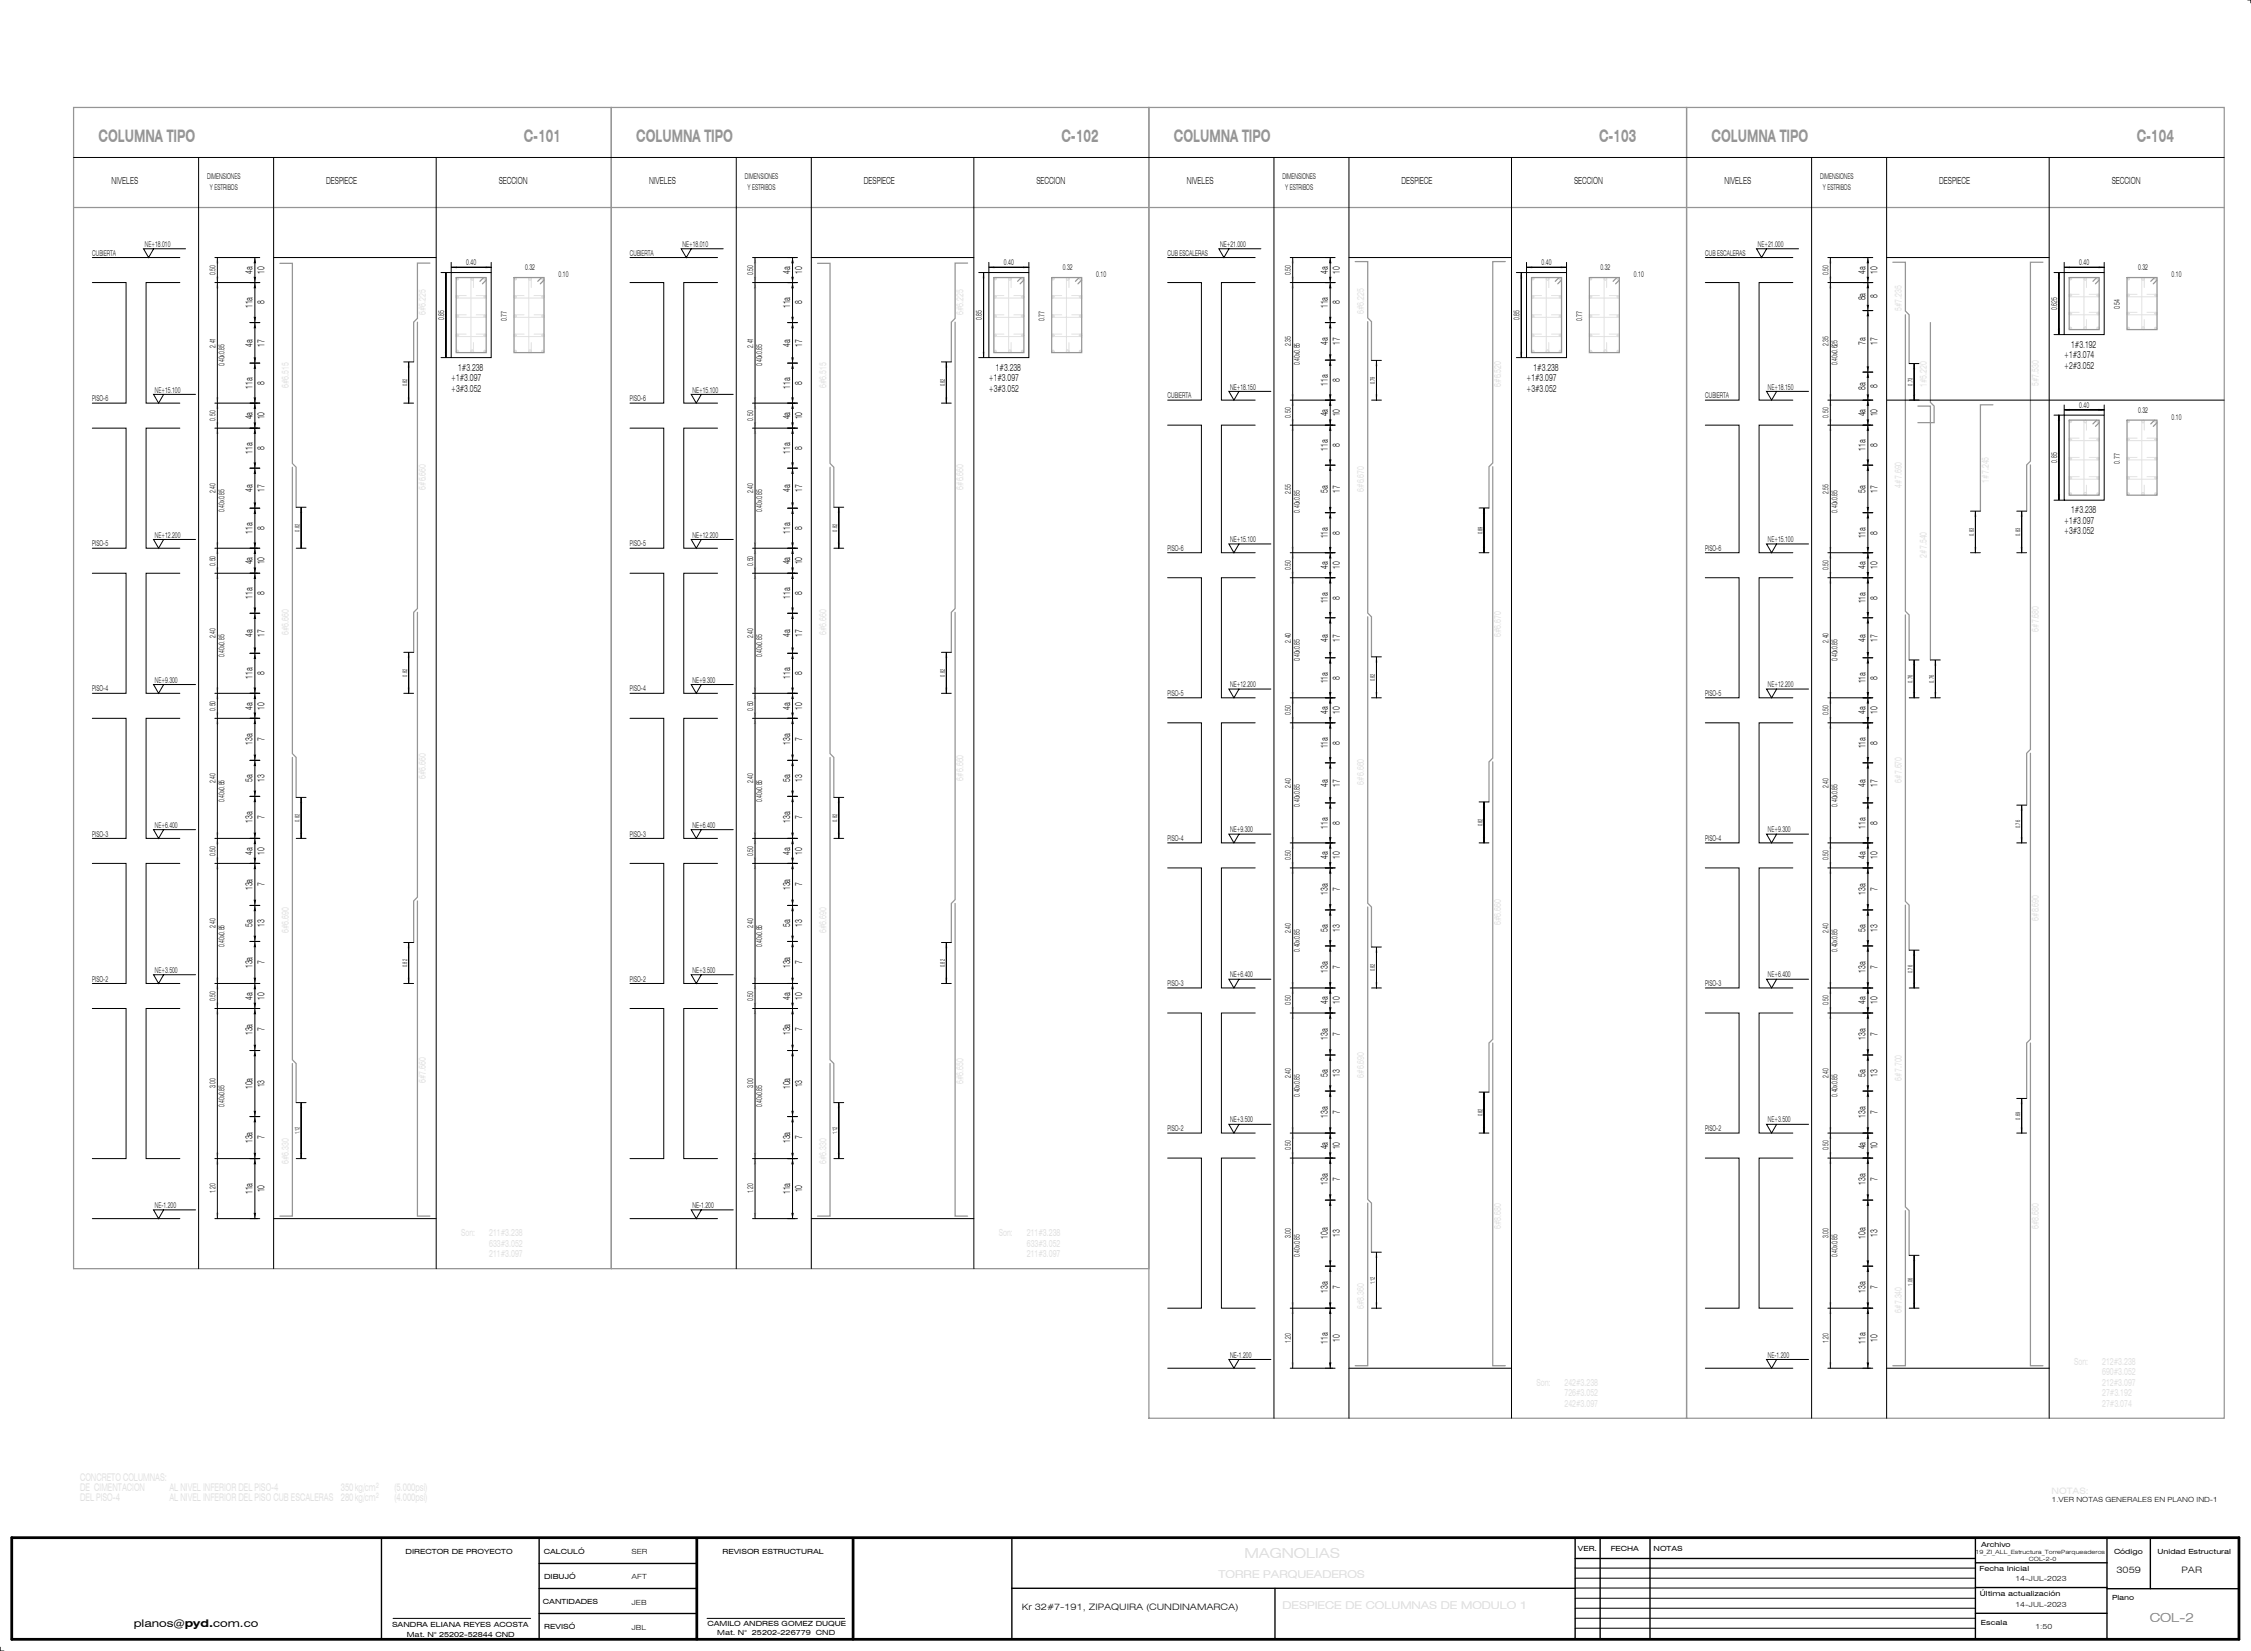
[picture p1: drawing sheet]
<svg xmlns="http://www.w3.org/2000/svg" width="900mm" height="660mm" viewBox="0 0 900 660" stroke-linecap="round" stroke-linejoin="round" font-family="sans-serif">
<defs><g id="words">
<g font-size="6.9" fill="#959595">
<text x="39.4" y="56.8">COLUMNA TIPO</text>
<text x="209.4" y="56.8">C-101</text>
<text x="254.4" y="56.8">COLUMNA TIPO</text>
<text x="424.4" y="56.8">C-102</text>
<text x="469.4" y="56.8">COLUMNA TIPO</text>
<text x="639.4" y="56.8">C-103</text>
<text x="684.4" y="56.8">COLUMNA TIPO</text>
<text x="854.4" y="56.8">C-104</text>
</g>
<text font-size="4.9" fill="#959595" x="859.6" y="648.5">COL-2</text>
<text font-size="4.2" x="53.5" y="650.6">planos@pyd.com.co</text>
<g font-size="3.9">
<text x="44.6" y="73.6">NIVELES</text>
<text x="130.4" y="73.6">DESPIECE</text>
<text x="199.4" y="73.6">SECCION</text>
<text x="259.6" y="73.6">NIVELES</text>
<text x="345.4" y="73.6">DESPIECE</text>
<text x="414.4" y="73.6">SECCION</text>
<text x="474.6" y="73.6">NIVELES</text>
<text x="560.4" y="73.6">DESPIECE</text>
<text x="629.4" y="73.6">SECCION</text>
<text x="689.6" y="73.6">NIVELES</text>
<text x="775.4" y="73.6">DESPIECE</text>
<text x="844.4" y="73.6">SECCION</text>
<text x="101" y="109.5" transform="rotate(-90 101 109.5)">4a</text>
<text x="105.8" y="109.5" transform="rotate(-90 105.8 109.5)">10</text>
<text x="316" y="109.5" transform="rotate(-90 316 109.5)">4a</text>
<text x="320.8" y="109.5" transform="rotate(-90 320.8 109.5)">10</text>
<text x="531" y="109.5" transform="rotate(-90 531 109.5)">4a</text>
<text x="535.8" y="109.5" transform="rotate(-90 535.8 109.5)">10</text>
<text x="746" y="109.5" transform="rotate(-90 746 109.5)">4a</text>
<text x="750.8" y="109.5" transform="rotate(-90 750.8 109.5)">10</text>
<text x="750.8" y="119.3" transform="rotate(-90 750.8 119.3)">8</text>
<text x="101" y="123.2" transform="rotate(-90 101 123.2)">11a</text>
<text x="105.8" y="121.7" transform="rotate(-90 105.8 121.7)">8</text>
<text x="316" y="123.2" transform="rotate(-90 316 123.2)">11a</text>
<text x="320.8" y="121.7" transform="rotate(-90 320.8 121.7)">8</text>
<text x="531" y="123.2" transform="rotate(-90 531 123.2)">11a</text>
<text x="535.8" y="121.7" transform="rotate(-90 535.8 121.7)">8</text>
<text x="746" y="120.1" transform="rotate(-90 746 120.1)">8a</text>
<text x="531" y="138" transform="rotate(-90 531 138)">4a</text>
<text x="535.8" y="138" transform="rotate(-90 535.8 138)">17</text>
<text x="746" y="138" transform="rotate(-90 746 138)">7a</text>
<text x="750.8" y="138" transform="rotate(-90 750.8 138)">17</text>
<text x="101" y="138.6" transform="rotate(-90 101 138.6)">4a</text>
<text x="105.8" y="138.6" transform="rotate(-90 105.8 138.6)">17</text>
<text x="316" y="138.6" transform="rotate(-90 316 138.6)">4a</text>
<text x="320.8" y="138.6" transform="rotate(-90 320.8 138.6)">17</text>
<text x="825.4" y="143.1">+1#3.074</text>
<text x="828.2" y="138.9">1#3.192</text>
<text x="183.2" y="148.1">1#3.238</text>
<text x="398.2" y="148.1">1#3.238</text>
<text x="613.2" y="148.1">1#3.238</text>
<text x="825.4" y="147.3">+2#3.052</text>
<text x="101" y="155.4" transform="rotate(-90 101 155.4)">11a</text>
<text x="105.8" y="153.9" transform="rotate(-90 105.8 153.9)">8</text>
<text x="180.4" y="152.3">+1#3.097</text>
<text x="316" y="155.4" transform="rotate(-90 316 155.4)">11a</text>
<text x="320.8" y="153.9" transform="rotate(-90 320.8 153.9)">8</text>
<text x="395.4" y="152.3">+1#3.097</text>
<text x="531" y="154.2" transform="rotate(-90 531 154.2)">11a</text>
<text x="535.8" y="152.7" transform="rotate(-90 535.8 152.7)">8</text>
<text x="610.4" y="152.3">+1#3.097</text>
<text x="746" y="155.9" transform="rotate(-90 746 155.9)">8a</text>
<text x="750.8" y="155.1" transform="rotate(-90 750.8 155.1)">8</text>
<text x="180.4" y="156.5">+3#3.052</text>
<text x="395.4" y="156.5">+3#3.052</text>
<text x="610.4" y="156.5">+3#3.052</text>
<text x="101" y="167.7" transform="rotate(-90 101 167.7)">4a</text>
<text x="105.8" y="167.7" transform="rotate(-90 105.8 167.7)">10</text>
<text x="316" y="167.7" transform="rotate(-90 316 167.7)">4a</text>
<text x="320.8" y="167.7" transform="rotate(-90 320.8 167.7)">10</text>
<text x="531" y="166.5" transform="rotate(-90 531 166.5)">4a</text>
<text x="535.8" y="166.5" transform="rotate(-90 535.8 166.5)">10</text>
<text x="746" y="166.5" transform="rotate(-90 746 166.5)">4a</text>
<text x="750.8" y="166.5" transform="rotate(-90 750.8 166.5)">10</text>
<text x="105.8" y="179.9" transform="rotate(-90 105.8 179.9)">8</text>
<text x="320.8" y="179.9" transform="rotate(-90 320.8 179.9)">8</text>
<text x="535.8" y="178.7" transform="rotate(-90 535.8 178.7)">8</text>
<text x="750.8" y="178.7" transform="rotate(-90 750.8 178.7)">8</text>
<text x="101" y="181.4" transform="rotate(-90 101 181.4)">11a</text>
<text x="316" y="181.4" transform="rotate(-90 316 181.4)">11a</text>
<text x="531" y="180.2" transform="rotate(-90 531 180.2)">11a</text>
<text x="746" y="180.2" transform="rotate(-90 746 180.2)">11a</text>
<text x="101" y="196.7" transform="rotate(-90 101 196.7)">4a</text>
<text x="105.8" y="196.7" transform="rotate(-90 105.8 196.7)">17</text>
<text x="316" y="196.7" transform="rotate(-90 316 196.7)">4a</text>
<text x="320.8" y="196.7" transform="rotate(-90 320.8 196.7)">17</text>
<text x="531" y="197" transform="rotate(-90 531 197)">5a</text>
<text x="535.8" y="197" transform="rotate(-90 535.8 197)">17</text>
<text x="746" y="197" transform="rotate(-90 746 197)">5a</text>
<text x="750.8" y="197" transform="rotate(-90 750.8 197)">17</text>
<text x="825.4" y="209.3">+1#3.097</text>
<text x="828.2" y="205.1">1#3.238</text>
<text x="101" y="213.4" transform="rotate(-90 101 213.4)">11a</text>
<text x="105.8" y="211.9" transform="rotate(-90 105.8 211.9)">8</text>
<text x="316" y="213.4" transform="rotate(-90 316 213.4)">11a</text>
<text x="320.8" y="211.9" transform="rotate(-90 320.8 211.9)">8</text>
<text x="531" y="215.2" transform="rotate(-90 531 215.2)">11a</text>
<text x="535.8" y="213.7" transform="rotate(-90 535.8 213.7)">8</text>
<text x="746" y="215.2" transform="rotate(-90 746 215.2)">11a</text>
<text x="750.8" y="213.7" transform="rotate(-90 750.8 213.7)">8</text>
<text x="825.4" y="213.5">+3#3.052</text>
<text x="101" y="225.7" transform="rotate(-90 101 225.7)">4a</text>
<text x="105.8" y="225.7" transform="rotate(-90 105.8 225.7)">10</text>
<text x="316" y="225.7" transform="rotate(-90 316 225.7)">4a</text>
<text x="320.8" y="225.7" transform="rotate(-90 320.8 225.7)">10</text>
<text x="531" y="227.5" transform="rotate(-90 531 227.5)">4a</text>
<text x="535.8" y="227.5" transform="rotate(-90 535.8 227.5)">10</text>
<text x="746" y="227.5" transform="rotate(-90 746 227.5)">4a</text>
<text x="750.8" y="227.5" transform="rotate(-90 750.8 227.5)">10</text>
<text x="101" y="239.4" transform="rotate(-90 101 239.4)">11a</text>
<text x="105.8" y="237.9" transform="rotate(-90 105.8 237.9)">8</text>
<text x="316" y="239.4" transform="rotate(-90 316 239.4)">11a</text>
<text x="320.8" y="237.9" transform="rotate(-90 320.8 237.9)">8</text>
<text x="535.8" y="239.7" transform="rotate(-90 535.8 239.7)">8</text>
<text x="750.8" y="239.7" transform="rotate(-90 750.8 239.7)">8</text>
<text x="531" y="241.2" transform="rotate(-90 531 241.2)">11a</text>
<text x="746" y="241.2" transform="rotate(-90 746 241.2)">11a</text>
<text x="101" y="254.7" transform="rotate(-90 101 254.7)">4a</text>
<text x="105.8" y="254.7" transform="rotate(-90 105.8 254.7)">17</text>
<text x="316" y="254.7" transform="rotate(-90 316 254.7)">4a</text>
<text x="320.8" y="254.7" transform="rotate(-90 320.8 254.7)">17</text>
<text x="531" y="256.5" transform="rotate(-90 531 256.5)">4a</text>
<text x="535.8" y="256.5" transform="rotate(-90 535.8 256.5)">17</text>
<text x="746" y="256.5" transform="rotate(-90 746 256.5)">4a</text>
<text x="750.8" y="256.5" transform="rotate(-90 750.8 256.5)">17</text>
<text x="105.8" y="269.9" transform="rotate(-90 105.8 269.9)">8</text>
<text x="320.8" y="269.9" transform="rotate(-90 320.8 269.9)">8</text>
<text x="101" y="271.4" transform="rotate(-90 101 271.4)">11a</text>
<text x="316" y="271.4" transform="rotate(-90 316 271.4)">11a</text>
<text x="531" y="273.2" transform="rotate(-90 531 273.2)">11a</text>
<text x="535.8" y="271.7" transform="rotate(-90 535.8 271.7)">8</text>
<text x="746" y="273.2" transform="rotate(-90 746 273.2)">11a</text>
<text x="750.8" y="271.7" transform="rotate(-90 750.8 271.7)">8</text>
<text x="101" y="283.7" transform="rotate(-90 101 283.7)">4a</text>
<text x="105.8" y="283.7" transform="rotate(-90 105.8 283.7)">10</text>
<text x="316" y="283.7" transform="rotate(-90 316 283.7)">4a</text>
<text x="320.8" y="283.7" transform="rotate(-90 320.8 283.7)">10</text>
<text x="531" y="285.5" transform="rotate(-90 531 285.5)">4a</text>
<text x="535.8" y="285.5" transform="rotate(-90 535.8 285.5)">10</text>
<text x="746" y="285.5" transform="rotate(-90 746 285.5)">4a</text>
<text x="750.8" y="285.5" transform="rotate(-90 750.8 285.5)">10</text>
<text x="101" y="297.8" transform="rotate(-90 101 297.8)">13a</text>
<text x="105.8" y="296.3" transform="rotate(-90 105.8 296.3)">7</text>
<text x="316" y="297.8" transform="rotate(-90 316 297.8)">13a</text>
<text x="320.8" y="296.3" transform="rotate(-90 320.8 296.3)">7</text>
<text x="531" y="299.2" transform="rotate(-90 531 299.2)">11a</text>
<text x="535.8" y="297.7" transform="rotate(-90 535.8 297.7)">8</text>
<text x="746" y="299.2" transform="rotate(-90 746 299.2)">11a</text>
<text x="750.8" y="297.7" transform="rotate(-90 750.8 297.7)">8</text>
<text x="101" y="312.7" transform="rotate(-90 101 312.7)">5a</text>
<text x="105.8" y="312.7" transform="rotate(-90 105.8 312.7)">13</text>
<text x="316" y="312.7" transform="rotate(-90 316 312.7)">5a</text>
<text x="320.8" y="312.7" transform="rotate(-90 320.8 312.7)">13</text>
<text x="531" y="314.5" transform="rotate(-90 531 314.5)">4a</text>
<text x="535.8" y="314.5" transform="rotate(-90 535.8 314.5)">17</text>
<text x="746" y="314.5" transform="rotate(-90 746 314.5)">4a</text>
<text x="750.8" y="314.5" transform="rotate(-90 750.8 314.5)">17</text>
<text x="101" y="329" transform="rotate(-90 101 329)">13a</text>
<text x="105.8" y="327.5" transform="rotate(-90 105.8 327.5)">7</text>
<text x="316" y="329" transform="rotate(-90 316 329)">13a</text>
<text x="320.8" y="327.5" transform="rotate(-90 320.8 327.5)">7</text>
<text x="535.8" y="329.7" transform="rotate(-90 535.8 329.7)">8</text>
<text x="750.8" y="329.7" transform="rotate(-90 750.8 329.7)">8</text>
<text x="531" y="331.2" transform="rotate(-90 531 331.2)">11a</text>
<text x="746" y="331.2" transform="rotate(-90 746 331.2)">11a</text>
<text x="101" y="341.6" transform="rotate(-90 101 341.6)">4a</text>
<text x="105.8" y="341.6" transform="rotate(-90 105.8 341.6)">10</text>
<text x="316" y="341.6" transform="rotate(-90 316 341.6)">4a</text>
<text x="320.8" y="341.6" transform="rotate(-90 320.8 341.6)">10</text>
<text x="531" y="343.4" transform="rotate(-90 531 343.4)">4a</text>
<text x="535.8" y="343.4" transform="rotate(-90 535.8 343.4)">10</text>
<text x="746" y="343.4" transform="rotate(-90 746 343.4)">4a</text>
<text x="750.8" y="343.4" transform="rotate(-90 750.8 343.4)">10</text>
<text x="101" y="355.8" transform="rotate(-90 101 355.8)">13a</text>
<text x="105.8" y="354.3" transform="rotate(-90 105.8 354.3)">7</text>
<text x="316" y="355.8" transform="rotate(-90 316 355.8)">13a</text>
<text x="320.8" y="354.3" transform="rotate(-90 320.8 354.3)">7</text>
<text x="531" y="357.6" transform="rotate(-90 531 357.6)">13a</text>
<text x="535.8" y="356.1" transform="rotate(-90 535.8 356.1)">7</text>
<text x="746" y="357.6" transform="rotate(-90 746 357.6)">13a</text>
<text x="750.8" y="356.1" transform="rotate(-90 750.8 356.1)">7</text>
<text x="101" y="370.6" transform="rotate(-90 101 370.6)">5a</text>
<text x="105.8" y="370.6" transform="rotate(-90 105.8 370.6)">13</text>
<text x="316" y="370.6" transform="rotate(-90 316 370.6)">5a</text>
<text x="320.8" y="370.6" transform="rotate(-90 320.8 370.6)">13</text>
<text x="531" y="372.4" transform="rotate(-90 531 372.4)">5a</text>
<text x="535.8" y="372.4" transform="rotate(-90 535.8 372.4)">13</text>
<text x="746" y="372.4" transform="rotate(-90 746 372.4)">5a</text>
<text x="750.8" y="372.4" transform="rotate(-90 750.8 372.4)">13</text>
<text x="101" y="387" transform="rotate(-90 101 387)">13a</text>
<text x="105.8" y="385.5" transform="rotate(-90 105.8 385.5)">7</text>
<text x="316" y="387" transform="rotate(-90 316 387)">13a</text>
<text x="320.8" y="385.5" transform="rotate(-90 320.8 385.5)">7</text>
<text x="531" y="388.8" transform="rotate(-90 531 388.8)">13a</text>
<text x="535.8" y="387.3" transform="rotate(-90 535.8 387.3)">7</text>
<text x="746" y="388.8" transform="rotate(-90 746 388.8)">13a</text>
<text x="750.8" y="387.3" transform="rotate(-90 750.8 387.3)">7</text>
<text x="101" y="399.6" transform="rotate(-90 101 399.6)">4a</text>
<text x="105.8" y="399.6" transform="rotate(-90 105.8 399.6)">10</text>
<text x="316" y="399.6" transform="rotate(-90 316 399.6)">4a</text>
<text x="320.8" y="399.6" transform="rotate(-90 320.8 399.6)">10</text>
<text x="531" y="401.4" transform="rotate(-90 531 401.4)">4a</text>
<text x="535.8" y="401.4" transform="rotate(-90 535.8 401.4)">10</text>
<text x="746" y="401.4" transform="rotate(-90 746 401.4)">4a</text>
<text x="750.8" y="401.4" transform="rotate(-90 750.8 401.4)">10</text>
<text x="101" y="413.8" transform="rotate(-90 101 413.8)">13a</text>
<text x="105.8" y="412.3" transform="rotate(-90 105.8 412.3)">7</text>
<text x="316" y="413.8" transform="rotate(-90 316 413.8)">13a</text>
<text x="320.8" y="412.3" transform="rotate(-90 320.8 412.3)">7</text>
<text x="531" y="415.6" transform="rotate(-90 531 415.6)">13a</text>
<text x="535.8" y="414.1" transform="rotate(-90 535.8 414.1)">7</text>
<text x="746" y="415.6" transform="rotate(-90 746 415.6)">13a</text>
<text x="750.8" y="414.1" transform="rotate(-90 750.8 414.1)">7</text>
<text x="531" y="430.4" transform="rotate(-90 531 430.4)">5a</text>
<text x="535.8" y="430.4" transform="rotate(-90 535.8 430.4)">13</text>
<text x="746" y="430.4" transform="rotate(-90 746 430.4)">5a</text>
<text x="750.8" y="430.4" transform="rotate(-90 750.8 430.4)">13</text>
<text x="101" y="435.4" transform="rotate(-90 101 435.4)">10a</text>
<text x="105.8" y="434.6" transform="rotate(-90 105.8 434.6)">13</text>
<text x="316" y="435.4" transform="rotate(-90 316 435.4)">10a</text>
<text x="320.8" y="434.6" transform="rotate(-90 320.8 434.6)">13</text>
<text x="531" y="446.8" transform="rotate(-90 531 446.8)">13a</text>
<text x="535.8" y="445.3" transform="rotate(-90 535.8 445.3)">7</text>
<text x="746" y="446.8" transform="rotate(-90 746 446.8)">13a</text>
<text x="750.8" y="445.3" transform="rotate(-90 750.8 445.3)">7</text>
<text x="105.8" y="455.5" transform="rotate(-90 105.8 455.5)">7</text>
<text x="320.8" y="455.5" transform="rotate(-90 320.8 455.5)">7</text>
<text x="101" y="457" transform="rotate(-90 101 457)">13a</text>
<text x="316" y="457" transform="rotate(-90 316 457)">13a</text>
<text x="531" y="459.4" transform="rotate(-90 531 459.4)">4a</text>
<text x="535.8" y="459.4" transform="rotate(-90 535.8 459.4)">10</text>
<text x="746" y="459.4" transform="rotate(-90 746 459.4)">4a</text>
<text x="750.8" y="459.4" transform="rotate(-90 750.8 459.4)">10</text>
<text x="531" y="473.6" transform="rotate(-90 531 473.6)">13a</text>
<text x="535.8" y="472.1" transform="rotate(-90 535.8 472.1)">7</text>
<text x="746" y="473.6" transform="rotate(-90 746 473.6)">13a</text>
<text x="750.8" y="472.1" transform="rotate(-90 750.8 472.1)">7</text>
<text x="101" y="477.4" transform="rotate(-90 101 477.4)">11a</text>
<text x="105.8" y="476.6" transform="rotate(-90 105.8 476.6)">10</text>
<text x="316" y="477.4" transform="rotate(-90 316 477.4)">11a</text>
<text x="320.8" y="476.6" transform="rotate(-90 320.8 476.6)">10</text>
<text x="531" y="495.2" transform="rotate(-90 531 495.2)">10a</text>
<text x="535.8" y="494.4" transform="rotate(-90 535.8 494.4)">13</text>
<text x="746" y="495.2" transform="rotate(-90 746 495.2)">10a</text>
<text x="750.8" y="494.4" transform="rotate(-90 750.8 494.4)">13</text>
<text x="535.8" y="515.3" transform="rotate(-90 535.8 515.3)">7</text>
<text x="750.8" y="515.3" transform="rotate(-90 750.8 515.3)">7</text>
<text x="531" y="516.8" transform="rotate(-90 531 516.8)">13a</text>
<text x="746" y="516.8" transform="rotate(-90 746 516.8)">13a</text>
<text x="531" y="537.2" transform="rotate(-90 531 537.2)">11a</text>
<text x="535.8" y="536.4" transform="rotate(-90 535.8 536.4)">10</text>
<text x="746" y="537.2" transform="rotate(-90 746 537.2)">11a</text>
<text x="750.8" y="536.4" transform="rotate(-90 750.8 536.4)">10</text>
</g>
<g font-size="3.9" fill="#e1e1e1">
<text x="170.3" y="126" transform="rotate(-90 170.3 126)">6#6.225</text>
<text x="385.3" y="126" transform="rotate(-90 385.3 126)">6#6.225</text>
<text x="600.3" y="154.6" transform="rotate(-90 600.3 154.6)">6#6.520</text>
<text x="770.5" y="154.7" transform="rotate(-90 770.5 154.7)">1#5.220</text>
<text x="815.3" y="154.4" transform="rotate(-90 815.3 154.4)">5#7.530</text>
<text x="170.3" y="195.8" transform="rotate(-90 170.3 195.8)">6#6.660</text>
<text x="385.3" y="195.8" transform="rotate(-90 385.3 195.8)">6#6.660</text>
<text x="795.3" y="192.9" transform="rotate(-90 795.3 192.9)">1#7.245</text>
<text x="600.3" y="254.6" transform="rotate(-90 600.3 254.6)">6#6.670</text>
<text x="815.3" y="252.5" transform="rotate(-90 815.3 252.5)">6#7.680</text>
<text x="170.3" y="311.5" transform="rotate(-90 170.3 311.5)">6#6.660</text>
<text x="385.3" y="312" transform="rotate(-90 385.3 312)">6#6.660</text>
<text x="600.3" y="369.8" transform="rotate(-90 600.3 369.8)">6#6.660</text>
<text x="815.3" y="368.1" transform="rotate(-90 815.3 368.1)">6#8.690</text>
<text x="170.3" y="432.9" transform="rotate(-90 170.3 432.9)">6#7.660</text>
<text x="385.3" y="433.4" transform="rotate(-90 385.3 433.4)">6#6.650</text>
<text x="600.3" y="491.2" transform="rotate(-90 600.3 491.2)">6#8.680</text>
<text x="815.3" y="491.2" transform="rotate(-90 815.3 491.2)">6#8.680</text>
</g>
<g font-size="3.5">
<text x="846.3" y="629">3059</text>
<text x="872.3" y="629">PAR</text>
<text x="408.6" y="643.4">Kr 32#7-191, ZIPAQUIRA (CUNDINAMARCA)</text>
</g>
<g font-size="3.2">
<text x="82.9" y="71.7">DIMENSIONES</text>
<text x="297.9" y="71.7">DIMENSIONES</text>
<text x="512.9" y="71.7">DIMENSIONES</text>
<text x="727.8" y="71.7">DIMENSIONES</text>
<text x="83.9" y="75.8">Y ESTRIBOS</text>
<text x="298.9" y="75.8">Y ESTRIBOS</text>
<text x="513.9" y="75.8">Y ESTRIBOS</text>
<text x="728.9" y="75.8">Y ESTRIBOS</text>
<text x="57.9" y="98.7">NE+18.010</text>
<text x="272.9" y="98.7">NE+18.010</text>
<text x="487.9" y="98.7">NE+21.000</text>
<text x="702.9" y="98.7">NE+21.000</text>
<text x="36.9" y="102.2">CUBIERTA</text>
<text x="186.5" y="106.1">0.40</text>
<text x="251.9" y="102.2">CUBIERTA</text>
<text x="401.5" y="106.1">0.40</text>
<text x="466.9" y="102.2">CUB ESCALERAS</text>
<text x="616.4" y="106.1">0.40</text>
<text x="681.9" y="102.2">CUB ESCALERAS</text>
<text x="831.4" y="106.1">0.40</text>
<text x="86.2" y="109.9" transform="rotate(-90 86.2 109.9)">0.50</text>
<text x="210" y="108.1">0.32</text>
<text x="223.4" y="110.9">0.10</text>
<text x="301.2" y="109.9" transform="rotate(-90 301.2 109.9)">0.50</text>
<text x="425" y="108.1">0.32</text>
<text x="438.4" y="110.9">0.10</text>
<text x="516.2" y="109.9" transform="rotate(-90 516.2 109.9)">0.50</text>
<text x="640" y="108.1">0.32</text>
<text x="653.4" y="110.9">0.10</text>
<text x="731.1" y="109.9" transform="rotate(-90 731.1 109.9)">0.50</text>
<text x="855" y="108.1">0.32</text>
<text x="868.4" y="110.9">0.10</text>
<text x="822.5" y="123.9" transform="rotate(-90 822.5 123.9)">0.625</text>
<text x="847.7" y="123.7" transform="rotate(-90 847.7 123.7)">0.54</text>
<text x="177.6" y="127.9" transform="rotate(-90 177.6 127.9)">0.85</text>
<text x="202.7" y="128.3" transform="rotate(-90 202.7 128.3)">0.77</text>
<text x="392.6" y="127.9" transform="rotate(-90 392.6 127.9)">0.85</text>
<text x="417.7" y="128.3" transform="rotate(-90 417.7 128.3)">0.77</text>
<text x="607.5" y="127.9" transform="rotate(-90 607.5 127.9)">0.85</text>
<text x="632.7" y="128.3" transform="rotate(-90 632.7 128.3)">0.77</text>
<text x="86.2" y="139" transform="rotate(-90 86.2 139)">2.41</text>
<text x="301.2" y="139" transform="rotate(-90 301.2 139)">2.41</text>
<text x="516.2" y="138.4" transform="rotate(-90 516.2 138.4)">2.35</text>
<text x="731.1" y="138.4" transform="rotate(-90 731.1 138.4)">2.35</text>
<text x="89.8" y="146.5" transform="rotate(-90 89.8 146.5)">0.40x0.85</text>
<text x="304.8" y="146.5" transform="rotate(-90 304.8 146.5)">0.40x0.85</text>
<text x="519.8" y="145.9" transform="rotate(-90 519.8 145.9)">0.40x0.85</text>
<text x="734.7" y="145.9" transform="rotate(-90 734.7 145.9)">0.40x0.625</text>
<text x="491.9" y="155.7">NE+18.150</text>
<text x="706.9" y="155.7">NE+18.150</text>
<text x="36.9" y="160.4">PISO-6</text>
<text x="61.9" y="156.9">NE+15.100</text>
<text x="251.9" y="160.4">PISO-6</text>
<text x="276.9" y="156.9">NE+15.100</text>
<text x="466.9" y="159.2">CUBIERTA</text>
<text x="681.9" y="159.2">CUBIERTA</text>
<text x="516.2" y="166.9" transform="rotate(-90 516.2 166.9)">0.50</text>
<text x="731.1" y="166.9" transform="rotate(-90 731.1 166.9)">0.50</text>
<text x="831.4" y="163.1">0.40</text>
<text x="855" y="165.1">0.32</text>
<text x="868.4" y="167.9">0.10</text>
<text x="86.2" y="168.1" transform="rotate(-90 86.2 168.1)">0.50</text>
<text x="301.2" y="168.1" transform="rotate(-90 301.2 168.1)">0.50</text>
<text x="822.5" y="184.9" transform="rotate(-90 822.5 184.9)">0.85</text>
<text x="847.7" y="185.3" transform="rotate(-90 847.7 185.3)">0.77</text>
<text x="86.2" y="197.1" transform="rotate(-90 86.2 197.1)">2.40</text>
<text x="301.2" y="197.1" transform="rotate(-90 301.2 197.1)">2.40</text>
<text x="516.2" y="197.4" transform="rotate(-90 516.2 197.4)">2.55</text>
<text x="731.1" y="197.4" transform="rotate(-90 731.1 197.4)">2.55</text>
<text x="89.8" y="204.6" transform="rotate(-90 89.8 204.6)">0.40x0.85</text>
<text x="304.8" y="204.6" transform="rotate(-90 304.8 204.6)">0.40x0.85</text>
<text x="519.8" y="204.9" transform="rotate(-90 519.8 204.9)">0.40x0.85</text>
<text x="734.7" y="204.9" transform="rotate(-90 734.7 204.9)">0.40x0.85</text>
<text x="61.9" y="214.9">NE+12.200</text>
<text x="276.9" y="214.9">NE+12.200</text>
<text x="36.9" y="218.4">PISO-5</text>
<text x="251.9" y="218.4">PISO-5</text>
<text x="466.9" y="220.2">PISO-6</text>
<text x="491.9" y="216.7">NE+15.100</text>
<text x="681.9" y="220.2">PISO-6</text>
<text x="706.9" y="216.7">NE+15.100</text>
<text x="86.2" y="226.1" transform="rotate(-90 86.2 226.1)">0.50</text>
<text x="301.2" y="226.1" transform="rotate(-90 301.2 226.1)">0.50</text>
<text x="516.2" y="227.9" transform="rotate(-90 516.2 227.9)">0.50</text>
<text x="731.1" y="227.9" transform="rotate(-90 731.1 227.9)">0.50</text>
<text x="86.2" y="255.1" transform="rotate(-90 86.2 255.1)">2.40</text>
<text x="301.2" y="255.1" transform="rotate(-90 301.2 255.1)">2.40</text>
<text x="516.2" y="256.9" transform="rotate(-90 516.2 256.9)">2.40</text>
<text x="731.1" y="256.9" transform="rotate(-90 731.1 256.9)">2.40</text>
<text x="89.8" y="262.6" transform="rotate(-90 89.8 262.6)">0.40x0.85</text>
<text x="304.8" y="262.6" transform="rotate(-90 304.8 262.6)">0.40x0.85</text>
<text x="519.8" y="264.4" transform="rotate(-90 519.8 264.4)">0.40x0.85</text>
<text x="734.7" y="264.4" transform="rotate(-90 734.7 264.4)">0.40x0.85</text>
<text x="61.9" y="272.9">NE+9.300</text>
<text x="276.9" y="272.9">NE+9.300</text>
<text x="491.9" y="274.7">NE+12.200</text>
<text x="706.9" y="274.7">NE+12.200</text>
<text x="36.9" y="276.4">PISO-4</text>
<text x="251.9" y="276.4">PISO-4</text>
<text x="466.9" y="278.2">PISO-5</text>
<text x="681.9" y="278.2">PISO-5</text>
<text x="86.2" y="284.1" transform="rotate(-90 86.2 284.1)">0.50</text>
<text x="301.2" y="284.1" transform="rotate(-90 301.2 284.1)">0.50</text>
<text x="516.2" y="285.9" transform="rotate(-90 516.2 285.9)">0.50</text>
<text x="731.1" y="285.9" transform="rotate(-90 731.1 285.9)">0.50</text>
<text x="86.2" y="313.1" transform="rotate(-90 86.2 313.1)">2.40</text>
<text x="301.2" y="313.1" transform="rotate(-90 301.2 313.1)">2.40</text>
<text x="516.2" y="314.9" transform="rotate(-90 516.2 314.9)">2.40</text>
<text x="731.1" y="314.9" transform="rotate(-90 731.1 314.9)">2.40</text>
<text x="89.8" y="320.6" transform="rotate(-90 89.8 320.6)">0.40x0.85</text>
<text x="304.8" y="320.6" transform="rotate(-90 304.8 320.6)">0.40x0.85</text>
<text x="519.8" y="322.4" transform="rotate(-90 519.8 322.4)">0.40x0.85</text>
<text x="734.7" y="322.4" transform="rotate(-90 734.7 322.4)">0.40x0.85</text>
<text x="36.9" y="334.4">PISO-3</text>
<text x="61.9" y="330.9">NE+6.400</text>
<text x="251.9" y="334.4">PISO-3</text>
<text x="276.9" y="330.9">NE+6.400</text>
<text x="491.9" y="332.7">NE+9.300</text>
<text x="706.9" y="332.7">NE+9.300</text>
<text x="466.9" y="336.2">PISO-4</text>
<text x="681.9" y="336.2">PISO-4</text>
<text x="86.2" y="342.1" transform="rotate(-90 86.2 342.1)">0.50</text>
<text x="301.2" y="342.1" transform="rotate(-90 301.2 342.1)">0.50</text>
<text x="516.2" y="343.9" transform="rotate(-90 516.2 343.9)">0.50</text>
<text x="731.1" y="343.9" transform="rotate(-90 731.1 343.9)">0.50</text>
<text x="86.2" y="371.1" transform="rotate(-90 86.2 371.1)">2.40</text>
<text x="301.2" y="371.1" transform="rotate(-90 301.2 371.1)">2.40</text>
<text x="516.2" y="372.9" transform="rotate(-90 516.2 372.9)">2.40</text>
<text x="731.1" y="372.9" transform="rotate(-90 731.1 372.9)">2.40</text>
<text x="89.8" y="378.6" transform="rotate(-90 89.8 378.6)">0.40x0.85</text>
<text x="304.8" y="378.6" transform="rotate(-90 304.8 378.6)">0.40x0.85</text>
<text x="519.8" y="380.4" transform="rotate(-90 519.8 380.4)">0.40x0.85</text>
<text x="734.7" y="380.4" transform="rotate(-90 734.7 380.4)">0.40x0.85</text>
<text x="61.9" y="388.9">NE+3.500</text>
<text x="276.9" y="388.9">NE+3.500</text>
<text x="36.9" y="392.4">PISO-2</text>
<text x="251.9" y="392.4">PISO-2</text>
<text x="466.9" y="394.2">PISO-3</text>
<text x="491.9" y="390.7">NE+6.400</text>
<text x="681.9" y="394.2">PISO-3</text>
<text x="706.9" y="390.7">NE+6.400</text>
<text x="86.2" y="400.1" transform="rotate(-90 86.2 400.1)">0.50</text>
<text x="301.2" y="400.1" transform="rotate(-90 301.2 400.1)">0.50</text>
<text x="516.2" y="401.9" transform="rotate(-90 516.2 401.9)">0.50</text>
<text x="731.1" y="401.9" transform="rotate(-90 731.1 401.9)">0.50</text>
<text x="516.2" y="430.9" transform="rotate(-90 516.2 430.9)">2.40</text>
<text x="731.1" y="430.9" transform="rotate(-90 731.1 430.9)">2.40</text>
<text x="86.2" y="435.1" transform="rotate(-90 86.2 435.1)">3.00</text>
<text x="301.2" y="435.1" transform="rotate(-90 301.2 435.1)">3.00</text>
<text x="89.8" y="442.6" transform="rotate(-90 89.8 442.6)">0.40x0.85</text>
<text x="304.8" y="442.6" transform="rotate(-90 304.8 442.6)">0.40x0.85</text>
<text x="519.8" y="438.4" transform="rotate(-90 519.8 438.4)">0.40x0.85</text>
<text x="734.7" y="438.4" transform="rotate(-90 734.7 438.4)">0.40x0.85</text>
<text x="491.9" y="448.7">NE+3.500</text>
<text x="706.9" y="448.7">NE+3.500</text>
<text x="466.9" y="452.2">PISO-2</text>
<text x="681.9" y="452.2">PISO-2</text>
<text x="516.2" y="459.9" transform="rotate(-90 516.2 459.9)">0.50</text>
<text x="731.1" y="459.9" transform="rotate(-90 731.1 459.9)">0.50</text>
<text x="86.2" y="477.1" transform="rotate(-90 86.2 477.1)">1.20</text>
<text x="301.2" y="477.1" transform="rotate(-90 301.2 477.1)">1.20</text>
<text x="61.9" y="482.9">NE-1.200</text>
<text x="276.9" y="482.9">NE-1.200</text>
<text x="516.2" y="494.9" transform="rotate(-90 516.2 494.9)">3.00</text>
<text x="731.1" y="494.9" transform="rotate(-90 731.1 494.9)">3.00</text>
<text x="519.8" y="502.4" transform="rotate(-90 519.8 502.4)">0.40x0.85</text>
<text x="734.7" y="502.4" transform="rotate(-90 734.7 502.4)">0.40x0.85</text>
<text x="516.2" y="536.9" transform="rotate(-90 516.2 536.9)">1.20</text>
<text x="731.1" y="536.9" transform="rotate(-90 731.1 536.9)">1.20</text>
<text x="491.9" y="542.7">NE-1.200</text>
<text x="706.9" y="542.7">NE-1.200</text>
</g>
<g font-size="2.8">
<text x="820.4" y="600.4">1.VER NOTAS GENERALES EN PLANO IND-1</text>
<text x="162.2" y="621.1">DIRECTOR DE PROYECTO</text>
<text x="217.4" y="621.1">CALCULÓ</text>
<text x="252.5" y="621.2">SER</text>
<text x="288.9" y="621.1">REVISOR ESTRUCTURAL</text>
<text x="630.9" y="620">VER.</text>
<text x="644.1" y="620">FECHA</text>
<text x="661.2" y="620">NOTAS</text>
<text x="792.1" y="618.5">Archivo</text>
<text x="845.3" y="621">Código</text>
<text x="862.7" y="621">Unidad Estructural</text>
<text x="791.6" y="627.9">Fecha Inicial</text>
<text x="217.6" y="631">DIBUJÓ</text>
<text x="252.5" y="631.1">AFT</text>
<text x="805.9" y="632">14-JUL-2023</text>
<text x="217.1" y="641">CANTIDADES</text>
<text x="252.5" y="641.5">JEB</text>
<text x="791.7" y="638.1">Última actualización</text>
<text x="844.5" y="639.5">Plano</text>
<text x="805.9" y="642.5">14-JUL-2023</text>
<text x="156.8" y="650.5">SANDRA ELIANA REYES ACOSTA</text>
<text x="217.6" y="651">REVISÓ</text>
<text x="252.5" y="651.4">JBL</text>
<text x="282.9" y="650.1">CAMILO ANDRES GOMEZ DUQUE</text>
<text x="286.8" y="653.6">Mat. N°</text>
<text x="300.7" y="653.6">25202-226779</text>
<text x="326.2" y="653.6">CND</text>
<text x="792.1" y="649.5">Escala</text>
<text x="813.9" y="651.2">1:50</text>
<text x="162.7" y="654.2">Mat. N° 25202-52844 CND</text>
</g>
<g font-size="2.5">
<text x="162.8" y="154.4" transform="rotate(-90 162.8 154.4)">0.82</text>
<text x="377.8" y="154.4" transform="rotate(-90 377.8 154.4)">0.82</text>
<text x="549.7" y="153.5" transform="rotate(-90 549.7 153.5)">0.79</text>
<text x="764.7" y="154.2" transform="rotate(-90 764.7 154.2)">0.73</text>
<text x="119.8" y="212.5" transform="rotate(-90 119.8 212.5)">0.82</text>
<text x="334.8" y="212.5" transform="rotate(-90 334.8 212.5)">0.82</text>
<text x="592.7" y="213.5" transform="rotate(-90 592.7 213.5)">0.89</text>
<text x="789.2" y="214.2" transform="rotate(-90 789.2 214.2)">0.83</text>
<text x="807.7" y="214.2" transform="rotate(-90 807.7 214.2)">0.83</text>
<text x="162.8" y="270.5" transform="rotate(-90 162.8 270.5)">0.82</text>
<text x="377.8" y="270.5" transform="rotate(-90 377.8 270.5)">0.82</text>
<text x="549.7" y="272.3" transform="rotate(-90 549.7 272.3)">0.82</text>
<text x="764.7" y="272.9" transform="rotate(-90 764.7 272.9)">0.76</text>
<text x="773.2" y="272.9" transform="rotate(-90 773.2 272.9)">0.76</text>
<text x="119.8" y="328.5" transform="rotate(-90 119.8 328.5)">0.82</text>
<text x="334.8" y="328.5" transform="rotate(-90 334.8 328.5)">0.82</text>
<text x="592.7" y="330.3" transform="rotate(-90 592.7 330.3)">0.82</text>
<text x="807.7" y="330.9" transform="rotate(-90 807.7 330.9)">0.76</text>
<text x="162.8" y="386.5" transform="rotate(-90 162.8 386.5)">0.82</text>
<text x="377.8" y="386.5" transform="rotate(-90 377.8 386.5)">0.82</text>
<text x="549.7" y="388.3" transform="rotate(-90 549.7 388.3)">0.82</text>
<text x="764.7" y="388.9" transform="rotate(-90 764.7 388.9)">0.76</text>
<text x="592.7" y="446.3" transform="rotate(-90 592.7 446.3)">0.82</text>
<text x="807.7" y="447.5" transform="rotate(-90 807.7 447.5)">0.69</text>
<text x="119.8" y="453.5" transform="rotate(-90 119.8 453.5)">1.12</text>
<text x="334.8" y="453.5" transform="rotate(-90 334.8 453.5)">1.12</text>
<text x="549.7" y="513.3" transform="rotate(-90 549.7 513.3)">1.12</text>
<text x="764.7" y="513.9" transform="rotate(-90 764.7 513.9)">1.06</text>
</g>
<g font-size="2.3">
<text x="790" y="621.1">19_ZI_ALL_Estructura_TorreParqueaderos</text>
<text x="810.1" y="623.9">_COL-2-0</text>
</g>
</g></defs>
<g fill="#000">
<path d="M101.4 110.7h1l-.5 2.3zM101.9 113l.5 2.3h-1zM101.9 103l.5 2.3h-1zM316.4 110.7h1l-.5 2.3zM316.9 113l.5 2.3h-1zM316.9 103l.5 2.3h-1zM531.4 110.7h1l-.5 2.3zM531.9 113l.5 2.3h-1zM531.9 103l.5 2.3h-1zM746.4 110.7h1l-.5 2.3zM746.9 113l.5 2.3h-1zM746.9 103l.5 2.3h-1z"/>
<path d="M101.4 126.7h1l-.5 2.3zM101.9 129l.5 2.3h-1zM316.4 126.7h1l-.5 2.3zM316.9 129l.5 2.3h-1zM531.4 126.7h1l-.5 2.3zM531.9 129l.5 2.3h-1zM746.4 121.9h1l-.5 2.3zM746.9 124.2l.5 2.3h-1zM101.4 142.9h1l-.5 2.3zM101.9 145.2l.5 2.3h-1zM316.4 142.9h1l-.5 2.3zM316.9 145.2l.5 2.3h-1z"/>
<path d="M531.4 157.6h1l-.5 2.3zM531.4 141.7h1l-.5 2.3zM531.9 144l.5 2.3h-1zM746.4 157.6h1l-.5 2.3zM746.4 146.5h1l-.5 2.3zM746.9 148.8l.5 2.2h-1zM101.4 168.8h1l-.5 2.3zM101.4 158.8h1l-.5 2.3zM101.9 171.1l.5 2.3h-1zM101.9 161.1l.5 2.3h-1zM316.4 168.8h1l-.5 2.3zM316.4 158.8h1l-.5 2.3z"/>
<path d="M316.9 171.1l.5 2.3h-1zM316.9 161.1l.5 2.3h-1zM531.4 167.6h1l-.5 2.3zM531.9 169.9l.5 2.3h-1zM531.9 159.9l.5 2.3h-1zM746.4 167.6h1l-.5 2.3zM746.9 169.9l.5 2.3h-1zM746.9 159.9l.5 2.3h-1zM101.4 184.8h1l-.5 2.3zM101.9 187.1l.5 2.3h-1zM316.4 184.8h1l-.5 2.3zM316.9 187.1l.5 2.3h-1z"/>
<path d="M531.4 183.6h1l-.5 2.3zM531.9 185.9l.5 2.3h-1zM746.4 183.6h1l-.5 2.3zM746.9 185.9l.5 2.3h-1zM101.4 216.8h1l-.5 2.3zM101.4 200.8h1l-.5 2.3zM101.9 203.1l.5 2.3h-1zM316.4 216.8h1l-.5 2.3zM316.4 200.8h1l-.5 2.3zM316.9 203.1l.5 2.3h-1zM531.4 202.6h1l-.5 2.3zM531.9 204.9l.5 2.3h-1z"/>
<path d="M746.4 202.6h1l-.5 2.3zM746.9 204.9l.5 2.3h-1zM101.4 226.8h1l-.5 2.3zM101.9 229.1l.5 2.3h-1zM101.9 219.1l.5 2.3h-1zM316.4 226.8h1l-.5 2.3zM316.9 229.1l.5 2.3h-1zM316.9 219.1l.5 2.3h-1zM531.4 228.6h1l-.5 2.3zM531.4 218.6h1l-.5 2.3zM531.9 230.9l.5 2.3h-1zM531.9 220.9l.5 2.3h-1z"/>
<path d="M746.4 228.6h1l-.5 2.3zM746.4 218.6h1l-.5 2.3zM746.9 230.9l.5 2.3h-1zM746.9 220.9l.5 2.3h-1zM101.4 242.8h1l-.5 2.3zM101.9 245.1l.5 2.3h-1zM316.4 242.8h1l-.5 2.3zM316.9 245.1l.5 2.3h-1zM531.4 244.6h1l-.5 2.3zM531.9 246.9l.5 2.3h-1zM746.4 244.6h1l-.5 2.3zM746.9 246.9l.5 2.3h-1z"/>
<path d="M101.4 274.8h1l-.5 2.3zM101.4 258.8h1l-.5 2.3zM101.9 277.1l.5 2.3h-1zM101.9 261.1l.5 2.3h-1zM316.4 274.8h1l-.5 2.3zM316.4 258.8h1l-.5 2.3zM316.9 277.1l.5 2.3h-1zM316.9 261.1l.5 2.3h-1zM531.4 276.6h1l-.5 2.3zM531.4 260.6h1l-.5 2.3zM531.9 262.9l.5 2.3h-1zM746.4 276.6h1l-.5 2.3z"/>
<path d="M746.4 260.6h1l-.5 2.3zM746.9 262.9l.5 2.3h-1zM101.4 284.8h1l-.5 2.3zM101.9 287.1l.5 2.3h-1zM316.4 284.8h1l-.5 2.3zM316.9 287.1l.5 2.3h-1zM531.4 286.6h1l-.5 2.3zM531.9 288.9l.5 2.3h-1zM531.9 278.9l.5 2.3h-1zM746.4 286.6h1l-.5 2.3zM746.9 288.9l.5 2.3h-1zM746.9 278.9l.5 2.3h-1z"/>
<path d="M101.4 316h1l-.5 2.3zM101.4 301.6h1l-.5 2.3zM101.9 303.9l.5 2.3h-1zM316.4 316h1l-.5 2.3zM316.4 301.6h1l-.5 2.3zM316.9 303.9l.5 2.3h-1zM531.4 302.6h1l-.5 2.3zM531.9 304.9l.5 2.3h-1zM746.4 302.6h1l-.5 2.3zM746.9 304.9l.5 2.3h-1zM101.4 332.8h1l-.5 2.3zM101.9 335.1l.5 2.3h-1z"/>
<path d="M101.9 318.3l.5 2.3h-1zM316.4 332.8h1l-.5 2.3zM316.9 335.1l.5 2.3h-1zM316.9 318.3l.5 2.3h-1zM531.4 334.6h1l-.5 2.3zM531.4 318.6h1l-.5 2.3zM531.9 336.9l.5 2.3h-1zM531.9 320.9l.5 2.3h-1zM746.4 334.6h1l-.5 2.3zM746.4 318.6h1l-.5 2.3zM746.9 336.9l.5 2.3h-1zM746.9 320.9l.5 2.3h-1z"/>
<path d="M101.4 342.8h1l-.5 2.3zM101.9 345.1l.5 2.3h-1zM316.4 342.8h1l-.5 2.3zM316.9 345.1l.5 2.3h-1zM531.4 344.6h1l-.5 2.3zM531.9 346.9l.5 2.3h-1zM746.4 344.6h1l-.5 2.3zM746.9 346.9l.5 2.3h-1zM101.4 374h1l-.5 2.3zM101.4 359.6h1l-.5 2.3zM101.9 376.3l.5 2.3h-1zM101.9 361.9l.5 2.3h-1z"/>
<path d="M316.4 374h1l-.5 2.3zM316.4 359.6h1l-.5 2.3zM316.9 376.3l.5 2.3h-1zM316.9 361.9l.5 2.3h-1zM531.4 375.8h1l-.5 2.3zM531.4 361.4h1l-.5 2.3zM531.9 363.7l.5 2.3h-1zM746.4 375.8h1l-.5 2.3zM746.4 361.4h1l-.5 2.3zM746.9 363.7l.5 2.3h-1zM101.4 390.8h1l-.5 2.3zM101.9 393.1l.5 2.3h-1z"/>
<path d="M316.4 390.8h1l-.5 2.3zM316.9 393.1l.5 2.3h-1zM531.4 392.6h1l-.5 2.3zM531.9 394.9l.5 2.3h-1zM531.9 378.1l.5 2.3h-1zM746.4 392.6h1l-.5 2.3zM746.9 394.9l.5 2.3h-1zM746.9 378.1l.5 2.3h-1zM101.4 417.6h1l-.5 2.3zM101.4 400.8h1l-.5 2.3zM101.9 403.1l.5 2.3h-1zM316.4 417.6h1l-.5 2.3z"/>
<path d="M316.4 400.8h1l-.5 2.3zM316.9 403.1l.5 2.3h-1zM531.4 402.6h1l-.5 2.3zM531.9 404.9l.5 2.3h-1zM746.4 402.6h1l-.5 2.3zM746.9 404.9l.5 2.3h-1zM101.9 419.9l.5 2.3h-1zM316.9 419.9l.5 2.3h-1zM531.4 433.8h1l-.5 2.3zM531.4 419.4h1l-.5 2.3zM531.9 436.1l.5 2.3h-1zM531.9 421.7l.5 2.3h-1z"/>
<path d="M746.4 433.8h1l-.5 2.3zM746.4 419.4h1l-.5 2.3zM746.9 436.1l.5 2.3h-1zM746.9 421.7l.5 2.3h-1zM101.4 444h1l-.5 2.3zM101.9 446.3l.5 2.3h-1zM316.4 444h1l-.5 2.3zM316.9 446.3l.5 2.3h-1zM531.4 450.6h1l-.5 2.3zM531.9 452.9l.5 2.3h-1zM746.4 450.6h1l-.5 2.3zM746.9 452.9l.5 2.3h-1z"/>
<path d="M101.4 460.8h1l-.5 2.3zM101.9 463.1l.5 2.3h-1zM316.4 460.8h1l-.5 2.3zM316.9 463.1l.5 2.3h-1zM531.4 477.4h1l-.5 2.3zM531.4 460.6h1l-.5 2.3zM531.9 462.9l.5 2.3h-1zM746.4 477.4h1l-.5 2.3zM746.4 460.6h1l-.5 2.3zM746.9 462.9l.5 2.3h-1zM101.4 484.8h1l-.5 2.3zM316.4 484.8h1l-.5 2.3z"/>
<path d="M531.9 479.7l.5 2.3h-1zM746.9 479.7l.5 2.3h-1zM531.4 503.8h1l-.5 2.3zM531.9 506.1l.5 2.3h-1zM746.4 503.8h1l-.5 2.3zM746.9 506.1l.5 2.3h-1zM531.4 520.6h1l-.5 2.3zM531.9 522.9l.5 2.3h-1zM746.4 520.6h1l-.5 2.3zM746.9 522.9l.5 2.3h-1zM531.4 544.6h1l-.5 2.3zM746.4 544.6h1l-.5 2.3z"/>
</g>
<g fill="#c0c0c0">
<path d="M86.9 463.1l.5 2.3h-1z"/>
<path d="M86.4 484.8h1l-.5 2.3z"/>
<path d="M86.9 403.1l.5 2.3h-1z"/>
<path d="M86.4 460.8h1l-.5 2.3z"/>
<path d="M86.9 393.1l.5 2.3h-1z"/>
<path d="M86.4 400.8h1l-.5 2.3z"/>
<path d="M86.9 345.1l.5 2.3h-1z"/>
<path d="M86.4 390.8h1l-.5 2.3z"/>
<path d="M86.9 335.1l.5 2.3h-1z"/>
<path d="M86.4 342.8h1l-.5 2.3z"/>
<path d="M86.9 287.1l.5 2.3h-1z"/>
<path d="M86.4 332.8h1l-.5 2.3z"/>
<path d="M86.9 277.1l.5 2.3h-1z"/>
<path d="M86.4 284.8h1l-.5 2.3z"/>
<path d="M86.9 229.1l.5 2.3h-1z"/>
<path d="M86.4 274.8h1l-.5 2.3z"/>
<path d="M86.9 219.1l.5 2.3h-1z"/>
<path d="M86.4 226.8h1l-.5 2.3z"/>
<path d="M86.9 171.1l.5 2.3h-1z"/>
<path d="M86.4 216.8h1l-.5 2.3z"/>
<path d="M86.9 161.1l.5 2.3h-1z"/>
<path d="M86.4 168.8h1l-.5 2.3z"/>
<path d="M86.9 113l.5 2.3h-1z"/>
<path d="M86.4 158.8h1l-.5 2.3z"/>
<path d="M86.9 103l.5 2.3h-1z"/>
<path d="M86.4 110.7h1l-.5 2.3z"/>
<path d="M120.4 440.8l.5 2.3h-1z"/>
<path d="M119.9 460.8h1l-.5 2.3z"/>
<path d="M120.4 318.8l.5 2.3h-1z"/>
<path d="M119.9 332.8h1l-.5 2.3z"/>
<path d="M120.4 202.8l.5 2.3h-1z"/>
<path d="M119.9 216.8h1l-.5 2.3z"/>
<path d="M163.4 376.8l.5 2.3h-1z"/>
<path d="M162.9 390.8h1l-.5 2.3z"/>
<path d="M163.4 260.8l.5 2.3h-1z"/>
<path d="M162.9 274.8h1l-.5 2.3z"/>
<path d="M163.4 144.7l.5 2.3h-1z"/>
<path d="M162.9 158.8h1l-.5 2.3z"/>
<path d="M180.4 106.9l2.3-.5v1z"/>
<path d="M194.1 106.4l2.3 .5-2.3 .5z"/>
<path d="M177.8 140.7h1l-.5 2.3z"/>
<path d="M178.3 109l.5 2.3h-1z"/>
<path d="M301.9 463.1l.5 2.3h-1z"/>
<path d="M301.4 484.8h1l-.5 2.3z"/>
<path d="M301.9 403.1l.5 2.3h-1z"/>
<path d="M301.4 460.8h1l-.5 2.3z"/>
<path d="M301.9 393.1l.5 2.3h-1z"/>
<path d="M301.4 400.8h1l-.5 2.3z"/>
<path d="M301.9 345.1l.5 2.3h-1z"/>
<path d="M301.4 390.8h1l-.5 2.3z"/>
<path d="M301.9 335.1l.5 2.3h-1z"/>
<path d="M301.4 342.8h1l-.5 2.3z"/>
<path d="M301.9 287.1l.5 2.3h-1z"/>
<path d="M301.4 332.8h1l-.5 2.3z"/>
<path d="M301.9 277.1l.5 2.3h-1z"/>
<path d="M301.4 284.8h1l-.5 2.3z"/>
<path d="M301.9 229.1l.5 2.3h-1z"/>
<path d="M301.4 274.8h1l-.5 2.3z"/>
<path d="M301.9 219.1l.5 2.3h-1z"/>
<path d="M301.4 226.8h1l-.5 2.3z"/>
<path d="M301.9 171.1l.5 2.3h-1z"/>
<path d="M301.4 216.8h1l-.5 2.3z"/>
<path d="M301.9 161.1l.5 2.3h-1z"/>
<path d="M301.4 168.8h1l-.5 2.3z"/>
<path d="M301.9 113l.5 2.3h-1z"/>
<path d="M301.4 158.8h1l-.5 2.3z"/>
<path d="M301.9 103l.5 2.3h-1z"/>
<path d="M301.4 110.7h1l-.5 2.3z"/>
<path d="M335.4 440.8l.5 2.3h-1z"/>
<path d="M334.9 460.8h1l-.5 2.3z"/>
<path d="M335.4 318.8l.5 2.3h-1z"/>
<path d="M334.9 332.8h1l-.5 2.3z"/>
<path d="M335.4 202.8l.5 2.3h-1z"/>
<path d="M334.9 216.8h1l-.5 2.3z"/>
<path d="M378.4 376.8l.5 2.3h-1z"/>
<path d="M377.9 390.8h1l-.5 2.3z"/>
<path d="M378.4 260.8l.5 2.3h-1z"/>
<path d="M377.9 274.8h1l-.5 2.3z"/>
<path d="M378.4 144.7l.5 2.3h-1z"/>
<path d="M377.9 158.8h1l-.5 2.3z"/>
<path d="M395.4 106.9l2.3-.5v1z"/>
<path d="M409.1 106.4l2.3 .5-2.3 .5z"/>
<path d="M392.8 140.7h1l-.5 2.3z"/>
<path d="M393.3 109l.5 2.3h-1z"/>
<path d="M516.9 522.9l.5 2.3h-1z"/>
<path d="M516.4 544.6h1l-.5 2.3z"/>
<path d="M516.9 462.9l.5 2.3h-1z"/>
<path d="M516.4 520.6h1l-.5 2.3z"/>
<path d="M516.9 452.9l.5 2.3h-1z"/>
<path d="M516.4 460.6h1l-.5 2.3z"/>
<path d="M516.9 404.9l.5 2.3h-1z"/>
<path d="M516.4 450.6h1l-.5 2.3z"/>
<path d="M516.9 394.9l.5 2.3h-1z"/>
<path d="M516.4 402.6h1l-.5 2.3z"/>
<path d="M516.9 346.9l.5 2.3h-1z"/>
<path d="M516.4 392.6h1l-.5 2.3z"/>
<path d="M516.9 336.9l.5 2.3h-1z"/>
<path d="M516.4 344.6h1l-.5 2.3z"/>
<path d="M516.9 288.9l.5 2.3h-1z"/>
<path d="M516.4 334.6h1l-.5 2.3z"/>
<path d="M516.9 278.9l.5 2.3h-1z"/>
<path d="M516.4 286.6h1l-.5 2.3z"/>
<path d="M516.9 230.9l.5 2.3h-1z"/>
<path d="M516.4 276.6h1l-.5 2.3z"/>
<path d="M516.9 220.9l.5 2.3h-1z"/>
<path d="M516.4 228.6h1l-.5 2.3z"/>
<path d="M516.9 169.9l.5 2.3h-1z"/>
<path d="M516.4 218.6h1l-.5 2.3z"/>
<path d="M516.9 159.9l.5 2.3h-1z"/>
<path d="M516.4 167.6h1l-.5 2.3z"/>
<path d="M516.9 113l.5 2.3h-1z"/>
<path d="M516.4 157.6h1l-.5 2.3z"/>
<path d="M516.9 103l.5 2.3h-1z"/>
<path d="M516.4 110.7h1l-.5 2.3z"/>
<path d="M550.4 500.6l.5 2.3h-1z"/>
<path d="M549.9 520.6h1l-.5 2.3z"/>
<path d="M550.4 378.6l.5 2.3h-1z"/>
<path d="M549.9 392.6h1l-.5 2.3z"/>
<path d="M550.4 262.6l.5 2.3h-1z"/>
<path d="M549.9 276.6h1l-.5 2.3z"/>
<path d="M550.4 144.1l.5 2.3h-1z"/>
<path d="M549.9 157.6h1l-.5 2.3z"/>
<path d="M593.4 436.6l.5 2.3h-1z"/>
<path d="M592.9 450.6h1l-.5 2.3z"/>
<path d="M593.4 320.6l.5 2.3h-1z"/>
<path d="M592.9 334.6h1l-.5 2.3z"/>
<path d="M593.4 203.1l.5 2.3h-1z"/>
<path d="M592.9 218.6h1l-.5 2.3z"/>
<path d="M610.4 106.9l2.3-.5v1z"/>
<path d="M624.1 106.4l2.3 .5-2.3 .5z"/>
<path d="M607.8 140.7h1l-.5 2.3z"/>
<path d="M608.3 109l.5 2.3h-1z"/>
<path d="M731.9 522.9l.5 2.3h-1z"/>
<path d="M731.4 544.6h1l-.5 2.3z"/>
<path d="M731.9 462.9l.5 2.3h-1z"/>
<path d="M731.4 520.6h1l-.5 2.3z"/>
<path d="M731.9 452.9l.5 2.3h-1z"/>
<path d="M731.4 460.6h1l-.5 2.3z"/>
<path d="M731.9 404.9l.5 2.3h-1z"/>
<path d="M731.4 450.6h1l-.5 2.3z"/>
<path d="M731.9 394.9l.5 2.3h-1z"/>
<path d="M731.4 402.6h1l-.5 2.3z"/>
<path d="M731.9 346.9l.5 2.3h-1z"/>
<path d="M731.4 392.6h1l-.5 2.3z"/>
<path d="M731.9 336.9l.5 2.3h-1z"/>
<path d="M731.4 344.6h1l-.5 2.3z"/>
<path d="M731.9 288.9l.5 2.3h-1z"/>
<path d="M731.4 334.6h1l-.5 2.3z"/>
<path d="M731.9 278.9l.5 2.3h-1z"/>
<path d="M731.4 286.6h1l-.5 2.3z"/>
<path d="M731.9 230.9l.5 2.3h-1z"/>
<path d="M731.4 276.6h1l-.5 2.3z"/>
<path d="M731.9 220.9l.5 2.3h-1z"/>
<path d="M731.4 228.6h1l-.5 2.3z"/>
<path d="M731.9 169.9l.5 2.3h-1z"/>
<path d="M731.4 218.6h1l-.5 2.3z"/>
<path d="M731.9 159.9l.5 2.3h-1z"/>
<path d="M731.4 167.6h1l-.5 2.3z"/>
<path d="M731.9 113l.5 2.3h-1z"/>
<path d="M731.4 157.6h1l-.5 2.3z"/>
<path d="M731.9 103l.5 2.3h-1z"/>
<path d="M731.4 110.7h1l-.5 2.3z"/>
<path d="M765.4 501.8l.5 2.3h-1z"/>
<path d="M764.9 520.6h1l-.5 2.3z"/>
<path d="M765.4 379.8l.5 2.3h-1z"/>
<path d="M764.9 392.6h1l-.5 2.3z"/>
<path d="M765.4 263.8l.5 2.3h-1z"/>
<path d="M764.9 276.6h1l-.5 2.3z"/>
<path d="M765.4 145.3l.5 2.3h-1z"/>
<path d="M764.9 157.6h1l-.5 2.3z"/>
<path d="M773.9 263.8l.5 2.3h-1z"/>
<path d="M773.4 276.6h1l-.5 2.3z"/>
<path d="M808.4 439.1l.5 2.3h-1z"/>
<path d="M807.9 450.6h1l-.5 2.3z"/>
<path d="M808.4 321.8l.5 2.3h-1z"/>
<path d="M807.9 334.6h1l-.5 2.3z"/>
<path d="M808.4 204.3l.5 2.3h-1z"/>
<path d="M807.9 218.6h1l-.5 2.3z"/>
<path d="M789.9 204.3l.5 2.3h-1z"/>
<path d="M789.4 218.6h1l-.5 2.3z"/>
<path d="M825.4 106.9l2.3-.5v1z"/>
<path d="M839.1 106.4l2.3 .5-2.3 .5z"/>
<path d="M822.8 131.5h1l-.5 2.3z"/>
<path d="M823.3 109l.5 2.3h-1z"/>
<path d="M825.4 163.8l2.3-.5v1z"/>
<path d="M839.1 163.3l2.3 .5-2.3 .5z"/>
<path d="M822.8 197.6h1l-.5 2.3z"/>
<path d="M823.3 165.9l.5 2.3h-1z"/>
</g>
<g fill="none" stroke="#000" stroke-width=".4">
<path d="M898.8 0h1.2v1.1M29.4 63h860M79.4 63v444.1M109.4 63v444.1M174.4 63v444.1M294.4 63v444.1M324.4 63v444.1M389.4 63v444.1M509.4 63v503.9M539.4 63v503.9M604.4 63v503.9M724.4 63v503.9"/>
<path d="M754.4 63v503.9M819.4 63v503.9M61.4 99.5l-2 3.5-2-3.5h16.8M276.4 99.5l-2 3.5-2-3.5h16.8M491.4 99.5l-2 3.5-2-3.5h16.8M706.4 99.5l-2 3.5-2-3.5h16.8M36.9 113h13.5v48.1h-13.5M36.9 103h35M71.9 113h-13.5v48.1h13.5M85.9 103h18M85.9 113h18M86.9 103v384.1"/>
<path d="M101.9 103v384.1M109.4 103h65M178.3 109v34v-34M180.3 109h-3.9M180.4 109h16v34h-16zM180.4 104.9v3.9M196.4 106.9h-16h16M196.4 104.9v3.9M251.9 113h13.5v48.1h-13.5M251.9 103h35M286.9 113h-13.5v48.1h13.5M300.9 103h18"/>
<path d="M300.9 113h18M301.9 103v384.1M316.9 103v384.1M324.4 103h65M393.3 109v34v-34M395.3 109h-4M395.4 104.9v3.9M395.4 109h16v34h-16zM411.4 104.9v3.9M411.4 106.9h-16h16M466.9 113h13.5v46.9h-13.5M466.9 103h35"/>
<path d="M501.9 113h-13.5v46.9h13.5M515.9 103h18M515.9 113h18M516.9 103v443.9M531.9 103v443.9M539.4 103h65M608.3 109v34v-34M610.3 109h-4M610.4 104.9v3.9M610.4 109h16v34h-16zM626.4 104.9v3.9M626.4 106.9h-16h16"/>
<path d="M681.9 113h13.5v46.9h-13.5M681.9 103h35M716.9 113h-13.5v46.9h13.5M730.9 103h18M730.9 113h18M731.9 103v443.9M746.9 103v443.9M754.4 103h65M823.3 109v24.8v-24.8M825.3 109h-4M825.4 104.9v3.9M825.4 109h16v24.8h-16z"/>
<path d="M841.4 106.9h-16h16M841.4 104.9v3.9M103.9 129h-3.9M318.9 129h-4M533.9 129h-4M748.9 124.2h-4M825.3 133.8h-4M65.4 157.6l-2 3.5-2-3.5h16.8M103.9 145.2h-3.9M161.5 144.7h3.9M180.3 143h-3.9M280.4 157.6l-2 3.5-2-3.5h16.8"/>
<path d="M318.9 145.2h-4M376.4 144.7h4M395.3 143h-4M495.4 156.4l-2 3.5-2-3.5h16.8M533.9 159.9h-18M533.9 144h-4M548.4 159.9h4M548.4 144.1h4M550.4 159.9v-15.8v15.8M610.3 143h-4M710.4 156.4l-2 3.5-2-3.5h16.8M748.9 159.9h-18"/>
<path d="M748.9 148.8h-4M754.4 159.9h135M763.4 145.3h4M765.4 159.9v-14.6v14.6M36.9 171.1h13.5v48h-13.5M71.9 171.1h-13.5v48h13.5M103.9 171.1h-18M103.9 161.1h-18M161.5 161.1h3.9M163.4 161.1v-16.4v16.4M251.9 171.1h13.5v48h-13.5M286.9 171.1h-13.5v48h13.5"/>
<path d="M318.9 171.1h-18M318.9 161.1h-18M376.4 161.1h4M378.4 161.1v-16.4v16.4M466.9 169.9h13.5v51h-13.5M501.9 169.9h-13.5v51h13.5M533.9 169.9h-18M681.9 169.9h13.5v51h-13.5M716.9 169.9h-13.5v51h13.5M748.9 169.9h-18M823.3 165.9v34v-34M825.3 165.9h-4"/>
<path d="M825.4 161.9v3.9M825.4 165.9h16v34h-16zM841.4 163.8h-16h16M841.4 161.9v3.9M103.9 187.1h-3.9M318.9 187.1h-4M533.9 185.9h-4M748.9 185.9h-4M825.3 199.9h-4M65.4 215.6l-2 3.5-2-3.5h16.8M103.9 219.1h-18M103.9 203.1h-3.9"/>
<path d="M118.5 219.1h3.9M118.5 202.8h3.9M120.4 219.1v-16.3v16.3M280.4 215.6l-2 3.5-2-3.5h16.8M318.9 219.1h-18M318.9 203.1h-4M333.4 219.1h4M333.4 202.8h4M335.4 219.1v-16.3v16.3M495.4 217.4l-2 3.5-2-3.5h16.8M533.9 204.9h-4M591.4 203.1h4"/>
<path d="M710.4 217.4l-2 3.5-2-3.5h16.8M748.9 204.9h-4M787.9 204.3h4M806.4 204.3h4M36.9 229.1h13.5v48h-13.5M71.9 229.1h-13.5v48h13.5M103.9 229.1h-18M251.9 229.1h13.5v48h-13.5M286.9 229.1h-13.5v48h13.5M318.9 229.1h-18M466.9 230.9h13.5v48h-13.5M501.9 230.9h-13.5v48h13.5"/>
<path d="M533.9 230.9h-18M533.9 220.9h-18M591.4 220.9h4M593.4 220.9v-17.8v17.8M681.9 230.9h13.5v48h-13.5M716.9 230.9h-13.5v48h13.5M748.9 230.9h-18M748.9 220.9h-18M787.9 220.9h4M789.9 220.9v-16.6v16.6M806.4 220.9h4M808.4 220.9v-16.6v16.6"/>
<path d="M103.9 245.1h-3.9M318.9 245.1h-4M533.9 246.9h-4M748.9 246.9h-4M65.4 273.6l-2 3.5-2-3.5h16.8M103.9 277.1h-18M103.9 261.1h-3.9M161.5 277.1h3.9M161.5 260.8h3.9M163.4 277.1v-16.3v16.3M280.4 273.6l-2 3.5-2-3.5h16.8M318.9 277.1h-18"/>
<path d="M318.9 261.1h-4M376.4 277.1h4M376.4 260.8h4M378.4 277.1v-16.3v16.3M495.4 275.4l-2 3.5-2-3.5h16.8M533.9 278.9h-18M533.9 262.9h-4M548.4 278.9h4M548.4 262.6h4M550.4 278.9v-16.3v16.3M710.4 275.4l-2 3.5-2-3.5h16.8M748.9 278.9h-18"/>
<path d="M748.9 262.9h-4M763.4 278.9h4M763.4 263.8h4M765.4 278.9v-15.1v15.1M771.9 278.9h4M771.9 263.8h4M773.9 278.9v-15.1v15.1M36.9 287.1h13.5v48h-13.5M71.9 287.1h-13.5v48h13.5M103.9 287.1h-18M251.9 287.1h13.5v48h-13.5M286.9 287.1h-13.5v48h13.5"/>
<path d="M318.9 287.1h-18M466.9 288.9h13.5v48h-13.5M501.9 288.9h-13.5v48h13.5M533.9 288.9h-18M681.9 288.9h13.5v48h-13.5M716.9 288.9h-13.5v48h13.5M748.9 288.9h-18M103.9 318.3h-3.9M103.9 303.9h-3.9M118.5 318.8h3.9M318.9 318.3h-4M318.9 303.9h-4"/>
<path d="M333.4 318.8h4M533.9 304.9h-4M748.9 304.9h-4M65.4 331.6l-2 3.5-2-3.5h16.8M103.9 335.1h-18M118.5 335.1h3.9M120.4 335.1v-16.3v16.3M280.4 331.6l-2 3.5-2-3.5h16.8M318.9 335.1h-18M333.4 335.1h4M335.4 335.1v-16.3v16.3M495.4 333.4l-2 3.5-2-3.5h16.8"/>
<path d="M533.9 336.9h-18M533.9 320.9h-4M591.4 336.9h4M591.4 320.6h4M593.4 336.9v-16.3v16.3M710.4 333.4l-2 3.5-2-3.5h16.8M748.9 336.9h-18M748.9 320.9h-4M806.4 336.9h4M806.4 321.8h4M808.4 336.9v-15.1v15.1M36.9 345.1h13.5v48h-13.5"/>
<path d="M71.9 345.1h-13.5v48h13.5M103.9 345.1h-18M251.9 345.1h13.5v48h-13.5M286.9 345.1h-13.5v48h13.5M318.9 345.1h-18M466.9 346.9h13.5v48h-13.5M501.9 346.9h-13.5v48h13.5M533.9 346.9h-18M681.9 346.9h13.5v48h-13.5M716.9 346.9h-13.5v48h13.5M748.9 346.9h-18M103.9 376.3h-3.9"/>
<path d="M103.9 361.9h-3.9M161.5 376.8h3.9M318.9 376.3h-4M318.9 361.9h-4M376.4 376.8h4M533.9 378.1h-4M533.9 363.7h-4M548.4 378.6h4M748.9 378.1h-4M748.9 363.7h-4M763.4 379.8h4M65.4 389.6l-2 3.5-2-3.5h16.8"/>
<path d="M103.9 393.1h-18M161.5 393.1h3.9M163.4 393.1v-16.3v16.3M280.4 389.6l-2 3.5-2-3.5h16.8M318.9 393.1h-18M376.4 393.1h4M378.4 393.1v-16.3v16.3M495.4 391.4l-2 3.5-2-3.5h16.8M533.9 394.9h-18M548.4 394.9h4M550.4 394.9v-16.3v16.3M710.4 391.4l-2 3.5-2-3.5h16.8"/>
<path d="M748.9 394.9h-18M763.4 394.9h4M765.4 394.9v-15.1v15.1M36.9 403.1h13.5v60h-13.5M71.9 403.1h-13.5v60h13.5M103.9 403.1h-18M103.9 419.9h-3.9M251.9 403.1h13.5v60h-13.5M286.9 403.1h-13.5v60h13.5M318.9 403.1h-18M318.9 419.9h-4M466.9 404.9h13.5v48h-13.5"/>
<path d="M501.9 404.9h-13.5v48h13.5M533.9 404.9h-18M681.9 404.9h13.5v48h-13.5M716.9 404.9h-13.5v48h13.5M748.9 404.9h-18M533.9 436.1h-4M533.9 421.7h-4M591.4 436.6h4M748.9 436.1h-4M748.9 421.7h-4M806.4 439.1h4M103.9 446.3h-3.9"/>
<path d="M118.5 440.8h3.9M318.9 446.3h-4M333.4 440.8h4M495.4 449.4l-2 3.5-2-3.5h16.8M533.9 452.9h-18M591.4 452.9h4M593.4 452.9v-16.3v16.3M710.4 449.4l-2 3.5-2-3.5h16.8M748.9 452.9h-18M806.4 452.9h4M808.4 452.9v-13.8v13.8M103.9 463.1h-18"/>
<path d="M118.5 463.1h3.9M120.4 463.1v-22.3v22.3M318.9 463.1h-18M333.4 463.1h4M335.4 463.1v-22.3v22.3M466.9 462.9h13.5v60h-13.5M501.9 462.9h-13.5v60h13.5M533.9 462.9h-18M533.9 479.7h-4M681.9 462.9h13.5v60h-13.5M716.9 462.9h-13.5v60h13.5M748.9 462.9h-18"/>
<path d="M748.9 479.7h-4M36.9 487.1h35M65.4 483.6l-2 3.5-2-3.5h16.8M103.9 487.1h-18M109.4 487.1h65M251.9 487.1h35M280.4 483.6l-2 3.5-2-3.5h16.8M318.9 487.1h-18M324.4 487.1h65M533.9 506.1h-4M548.4 500.6h4M748.9 506.1h-4"/>
<path d="M763.4 501.8h4M515.9 522.9h18M548.4 522.9h4M550.4 522.9v-22.3v22.3M730.9 522.9h18M763.4 522.9h4M765.4 522.9v-21.1v21.1M466.9 546.9h35M495.4 543.4l-2 3.5-2-3.5h16.8M533.9 546.9h-18M539.4 546.9h65M681.9 546.9h35"/>
<path d="M710.4 543.4l-2 3.5-2-3.5h16.8M748.9 546.9h-18M754.4 546.9h65M629.8 638.9h160.1M629.8 634.8h160.1M629.8 630.9h160.1M629.8 626.8h160.1M.1 658.5v1.5h1.5M157.2 646.9h55M282.7 646.9h55M629.8 650.9h160.1M629.8 646.9h160.1"/>
<path d="M629.8 642.9h160.1"/>
</g>
<g fill="none" stroke="#e1e1e1" stroke-width=".4">
<path d="M182.8 111.4l.3 .1zM182.8 118.6l.2 .3zM182.8 111.2h.2v.5l-.3-.2zM182.8 118.5h.2v.4l-.3-.2zM186.4 118.2h-4v1h12v-1h-4M189.3 115v-4h-1v30h1v-4M193.8 111.4l.3 .1zM193.8 118.6l.2 .3zM193.8 111.2h.2v.5l-.3-.2zM193.8 118.5h.2v.4l-.3-.2zM205.9 111.4l.3 .1zM205.9 118.6l.3 .1z"/>
<path d="M205.9 111.2h.3v.5l-.4-.2zM205.9 118.5h.3v.4l-.4-.2zM209.5 118.2h-4v1h12v-1h-4M212.4 115v-4h-1v30h1v-4M216.9 111.4l.3 .1zM216.9 118.6l.2 .3zM216.9 111.2h.3v.5l-.4-.2zM216.9 118.5h.3v.4l-.4-.2zM397.8 111.4l.3 .1zM397.8 118.6l.3 .1zM397.8 111.2h.2v.5l-.3-.2zM397.8 118.5h.2v.4h-.2z"/>
<path d="M401.4 118.2h-4v1h12v-1h-4M404.3 115v-4h-1v30h1v-4M408.8 111.4l.3 .1zM408.8 118.6l.3 .1zM408.8 111.2h.2v.5l-.3-.2zM408.8 118.5h.2v.4h-.2zM420.9 111.4l.3 .1zM420.9 118.6l.2 .3zM420.9 111.2h.3v.5l-.4-.2zM420.9 118.5l.4 .2-.1 .2-.4-.2zM424.5 118.2h-4v1h12v-1h-4M427.4 115v-4h-1v30h1v-4"/>
<path d="M431.9 111.4l.3 .1zM431.9 118.6l.2 .3zM431.9 111.2h.3v.5l-.4-.2zM431.9 118.5h.3v.4h-.3zM612.8 111.4l.3 .1zM612.8 118.6l.3 .1zM612.8 111.2h.2v.5l-.4-.2zM612.8 118.5h.2v.4h-.2zM616.4 118.2h-4v1h12v-1h-4M619.3 115v-4h-1v30h1v-4M623.8 111.4l.3 .1zM623.8 118.6l.3 .1z"/>
<path d="M623.8 111.2h.2v.5l-.4-.2zM623.8 118.5h.2v.4l-.4-.2zM635.9 111.4l.3 .1zM635.9 118.6l.3 .1zM635.9 111.2h.3v.5h-.3zM635.9 118.5h.3v.4h-.3zM639.5 118.2h-4v1h12v-1h-4M642.4 115v-4h-1v30h1v-4M646.9 111.4l.3 .1zM646.9 118.6l.3 .1zM646.9 111.2h.3v.5l-.4-.2zM646.9 118.5h.3v.4l-.4-.2z"/>
<path d="M827.8 111.4l.3 .1zM827.8 118l.3 .1zM827.8 111.2h.2v.5l-.4-.2zM827.8 117.8h.2v.5l-.4-.2zM831.4 117.7h-4v1h12v-1h-4M834.3 115v-4h-1v20.8h1v-4M838.8 111.4l.1 .2zM838.8 118l.1 .2zM838.8 111.2l.3 .3-.1 .2h-.2zM838.8 117.8l.3 .3-.1 .2h-.2zM850.9 111.4l.3 .1zM850.9 118l.3 .1z"/>
<path d="M850.9 111.2l.4 .3-.2 .2-.3-.2zM850.9 117.8l.4 .3-.2 .2-.3-.2zM854.5 117.7h-4v1h12v-1h-4M857.4 115v-4h-1v20.8h1v-4M861.9 111.4l.3 .1zM861.9 118l.3 .1zM861.9 111.2h.2v.5l-.3-.2zM861.9 117.8h.2v.5l-.3-.2zM182.8 126.3l.2 .2zM182.8 134l.3 .1zM182.8 126.1l.4 .3-.2 .2-.3-.2zM182.8 133.8h.2v.5l-.3-.2z"/>
<path d="M186.4 125.9h-4v1h12v-1h-4M186.4 133.6h-4v1h12v-1h-4M193.8 126.3l.2 .2zM193.8 134l.3 .1zM193.8 126.1l.4 .3-.2 .2-.3-.2zM193.8 133.8h.2v.5l-.3-.2zM205.9 126.3l.2 .2zM205.9 134l.3 .1zM205.9 126.1l.4 .3-.1 .2-.4-.2zM205.9 133.8h.3v.5l-.4-.2zM209.5 125.9h-4v1h12v-1h-4M209.5 133.6h-4v1h12v-1h-4"/>
<path d="M216.9 126.3l.2 .2zM216.9 134l.3 .1zM216.9 126.1l.4 .3-.1 .2-.4-.2zM216.9 133.8h.3v.5l-.4-.2zM397.8 126.2l.3 .1zM397.8 134l.3 .1zM397.8 126.1h.2v.5l-.3-.3zM397.8 133.8h.2v.5h-.2zM401.4 125.9h-4v1h12v-1h-4M401.4 133.6h-4v1h12v-1h-4M408.8 126.2l.3 .1zM408.8 134l.3 .1z"/>
<path d="M408.8 126.1h.2v.5l-.3-.3zM408.8 133.8h.2v.5h-.2zM420.9 126.2l.3 .1zM420.9 134l.2 .2zM420.9 126.1h.3v.5l-.4-.3zM420.9 133.8l.4 .3-.1 .2-.4-.2zM424.5 125.9h-4v1h12v-1h-4M424.5 133.6h-4v1h12v-1h-4M431.9 126.2l.3 .1zM431.9 134l.2 .2zM431.9 126.1h.3v.5l-.4-.3zM431.9 133.8h.3v.5h-.3z"/>
<path d="M612.8 126.3l.3 .1zM612.8 134l.3 .1zM612.8 126.1h.2v.5h-.2zM612.8 133.8h.2v.5h-.2zM616.4 125.9h-4v1h12v-1h-4M616.4 133.6h-4v1h12v-1h-4M623.8 126.3l.3 .1zM623.8 134l.3 .1zM623.8 126.1l.3 .3-.1 .2-.4-.2zM623.8 133.8l.3 .3-.1 .2-.4-.2zM635.9 126.3l.3 .1zM635.9 134l.3 .1z"/>
<path d="M635.9 126.1h.3v.5h-.3zM635.9 133.8h.3v.5h-.3zM639.5 125.9h-4v1h12v-1h-4M639.5 133.6h-4v1h12v-1h-4M646.9 126.3l.3 .1zM646.9 134l.3 .1zM646.9 126.1l.4 .3-.1 .2-.4-.2zM646.9 133.8l.4 .3-.1 .2-.4-.2zM827.8 125.3l.1 .2zM827.8 131.2l.3 .1zM827.8 125.1h.2v.5l-.4-.2zM827.8 131h.2v.5l-.4-.2z"/>
<path d="M831.4 124.9h-4v1h12v-1h-4M838.8 125.3l.1 .2zM838.8 131.2l.1 .2zM838.8 125.1l.3 .3-.1 .2h-.2zM838.8 131l.3 .3-.1 .2h-.2zM850.9 125.3l.2 .2zM850.9 131.2l.3 .1zM850.9 125.1l.4 .3-.2 .2-.3-.2zM850.9 131l.4 .3-.2 .2-.3-.2zM854.5 124.9h-4v1h12v-1h-4M861.9 125.3l.3 .1zM861.9 131.2l.3 .1z"/>
<path d="M861.9 125.1h.2v.5l-.3-.2zM861.9 131h.2v.5l-.3-.2zM182.8 140.4l.2 .2zM182.8 140.2h.2v.5l-.3-.2zM193.8 140.4l.2 .2zM193.8 140.2h.2v.5l-.3-.2zM205.9 140.4l.3 .1zM205.9 140.2h.3v.5l-.4-.2zM216.9 140.4l.2 .2zM216.9 140.2h.3v.5l-.4-.2zM397.8 140.4l.3 .1zM397.8 140.2h.2v.5h-.2z"/>
<path d="M408.8 140.4l.3 .1zM408.8 140.2h.2v.5h-.2zM420.9 140.4l.2 .2zM420.9 140.2l.4 .3-.1 .2-.4-.2zM431.9 140.4l.2 .2zM431.9 140.2h.3v.5h-.3zM612.8 140.4l.3 .1zM612.8 140.2h.2v.5h-.2zM623.8 140.4l.3 .1zM623.8 140.2h.2v.5l-.4-.2zM635.9 140.4l.3 .1zM635.9 140.2h.3v.5h-.3z"/>
<path d="M646.9 140.4l.3 .1zM646.9 140.2h.3v.5l-.4-.2zM827.8 168.3l.3 .1zM827.8 175.6l.3 .1zM827.8 168.2h.2v.5l-.4-.3zM827.8 175.5h.2v.4l-.4-.2zM831.4 175.1h-4v1h12v-1h-4M834.3 171.9v-4h-1v30h1v-4M838.8 168.3l.1 .3zM838.8 175.6l.1 .3zM838.8 168.2l.3 .2-.1 .3h-.2zM838.8 175.5l.3 .2-.1 .2h-.2z"/>
<path d="M850.9 168.3l.3 .1zM850.9 175.6l.3 .1zM850.9 168.2l.4 .2-.2 .3-.3-.3zM850.9 175.5l.4 .2-.2 .2-.3-.2zM854.5 175.1h-4v1h12v-1h-4M857.4 171.9v-4h-1v30h1v-4M861.9 168.3l.3 .1zM861.9 175.6l.3 .1zM861.9 168.2h.2v.5l-.3-.3zM861.9 175.5h.2v.4l-.3-.2zM827.8 183.3l.3 .1zM827.8 190.9l.3 .1z"/>
<path d="M827.8 197.3l.3 .1zM827.8 183.1h.2v.5l-.4-.2zM827.8 190.8h.2v.5l-.4-.3zM827.8 197.2h.2v.5l-.4-.3zM831.4 182.8h-4v1h12v-1h-4M831.4 190.5h-4v1h12v-1h-4M838.8 183.3l.1 .2zM838.8 190.9l.1 .3zM838.8 197.3l.1 .3zM838.8 183.1l.3 .3-.1 .2h-.2zM838.8 190.8l.3 .2-.1 .3h-.2zM838.8 197.2l.3 .2-.1 .3h-.2z"/>
<path d="M850.9 183.3l.3 .1zM850.9 190.9l.3 .1zM850.9 197.3l.3 .1zM850.9 183.1l.4 .3-.2 .2-.3-.2zM850.9 190.8l.4 .2-.2 .3-.3-.3zM850.9 197.2l.4 .2-.2 .3-.3-.3zM854.5 182.8h-4v1h12v-1h-4M854.5 190.5h-4v1h12v-1h-4M861.9 183.3l.3 .1zM861.9 190.9l.3 .1zM861.9 197.3l.3 .1zM861.9 183.1h.2v.5l-.3-.2z"/>
<path d="M861.9 190.8h.2v.5l-.3-.3zM861.9 197.2h.2v.5l-.3-.3z"/>
<circle cx="182.9" cy="111.5" r=".5"/>
<circle cx="182.9" cy="118.7" r=".5"/>
<circle cx="188.8" cy="111.5" r=".56"/>
<circle cx="188.8" cy="111.5" r=".5"/>
<circle cx="193.9" cy="111.5" r=".5"/>
<circle cx="193.9" cy="118.7" r=".5"/>
<circle cx="206" cy="111.5" r=".5"/>
<circle cx="206" cy="118.7" r=".5"/>
<circle cx="211.9" cy="111.5" r=".5"/>
<circle cx="211.9" cy="111.5" r=".56"/>
<circle cx="217" cy="111.5" r=".5"/>
<circle cx="217" cy="118.7" r=".5"/>
<circle cx="397.9" cy="111.5" r=".5"/>
<circle cx="397.9" cy="118.7" r=".5"/>
<circle cx="403.8" cy="111.5" r=".56"/>
<circle cx="403.8" cy="111.5" r=".5"/>
<circle cx="408.9" cy="111.5" r=".5"/>
<circle cx="408.9" cy="118.7" r=".5"/>
<circle cx="421" cy="111.5" r=".5"/>
<circle cx="421" cy="118.7" r=".5"/>
<circle cx="426.9" cy="111.5" r=".56"/>
<circle cx="426.9" cy="111.5" r=".5"/>
<circle cx="432" cy="111.5" r=".5"/>
<circle cx="432" cy="118.7" r=".5"/>
<circle cx="612.9" cy="111.5" r=".5"/>
<circle cx="612.9" cy="118.7" r=".5"/>
<circle cx="618.8" cy="111.5" r=".56"/>
<circle cx="618.8" cy="111.5" r=".5"/>
<circle cx="623.9" cy="111.5" r=".5"/>
<circle cx="623.9" cy="118.7" r=".5"/>
<circle cx="636" cy="111.5" r=".5"/>
<circle cx="636" cy="118.7" r=".5"/>
<circle cx="641.9" cy="111.5" r=".5"/>
<circle cx="641.9" cy="111.5" r=".56"/>
<circle cx="647" cy="118.7" r=".5"/>
<circle cx="647" cy="111.5" r=".5"/>
<circle cx="827.9" cy="111.5" r=".5"/>
<circle cx="827.9" cy="118.1" r=".5"/>
<circle cx="833.8" cy="111.5" r=".56"/>
<circle cx="833.8" cy="111.5" r=".5"/>
<circle cx="838.9" cy="111.5" r=".5"/>
<circle cx="838.9" cy="118.1" r=".5"/>
<circle cx="851" cy="111.5" r=".5"/>
<circle cx="851" cy="118.1" r=".5"/>
<circle cx="856.9" cy="111.5" r=".5"/>
<circle cx="856.9" cy="111.5" r=".56"/>
<circle cx="862" cy="118.1" r=".5"/>
<circle cx="862" cy="111.5" r=".5"/>
<circle cx="182.9" cy="126.4" r=".5"/>
<circle cx="182.9" cy="134.1" r=".5"/>
<circle cx="193.9" cy="126.4" r=".5"/>
<circle cx="193.9" cy="134.1" r=".5"/>
<circle cx="206" cy="126.4" r=".5"/>
<circle cx="206" cy="134.1" r=".5"/>
<circle cx="217" cy="126.4" r=".5"/>
<circle cx="217" cy="134.1" r=".5"/>
<circle cx="397.9" cy="134.1" r=".5"/>
<circle cx="397.9" cy="126.3" r=".5"/>
<circle cx="408.9" cy="134.1" r=".5"/>
<circle cx="408.9" cy="126.3" r=".5"/>
<circle cx="421" cy="134.1" r=".5"/>
<circle cx="421" cy="126.3" r=".5"/>
<circle cx="432" cy="134.1" r=".5"/>
<circle cx="432" cy="126.3" r=".5"/>
<circle cx="612.9" cy="126.4" r=".5"/>
<circle cx="612.9" cy="134.1" r=".5"/>
<circle cx="623.9" cy="134.1" r=".5"/>
<circle cx="623.9" cy="126.4" r=".5"/>
<circle cx="636" cy="126.4" r=".5"/>
<circle cx="636" cy="134.1" r=".5"/>
<circle cx="647" cy="134.1" r=".5"/>
<circle cx="647" cy="126.4" r=".5"/>
<circle cx="827.9" cy="125.4" r=".5"/>
<circle cx="827.9" cy="131.3" r=".5"/>
<circle cx="833.8" cy="131.2" r=".56"/>
<circle cx="833.8" cy="131.2" r=".5"/>
<circle cx="838.9" cy="131.3" r=".5"/>
<circle cx="838.9" cy="125.4" r=".5"/>
<circle cx="851" cy="125.4" r=".5"/>
<circle cx="851" cy="131.3" r=".5"/>
<circle cx="856.9" cy="131.2" r=".5"/>
<circle cx="856.9" cy="131.2" r=".56"/>
<circle cx="862" cy="131.3" r=".5"/>
<circle cx="862" cy="125.4" r=".5"/>
<circle cx="182.9" cy="140.5" r=".5"/>
<circle cx="188.8" cy="140.4" r=".5"/>
<circle cx="188.8" cy="140.4" r=".56"/>
<circle cx="193.9" cy="140.5" r=".5"/>
<circle cx="206" cy="140.5" r=".5"/>
<circle cx="211.9" cy="140.4" r=".5"/>
<circle cx="211.9" cy="140.4" r=".56"/>
<circle cx="217" cy="140.5" r=".5"/>
<circle cx="397.9" cy="140.5" r=".5"/>
<circle cx="403.8" cy="140.4" r=".56"/>
<circle cx="403.8" cy="140.4" r=".5"/>
<circle cx="408.9" cy="140.5" r=".5"/>
<circle cx="421" cy="140.5" r=".5"/>
<circle cx="426.9" cy="140.4" r=".56"/>
<circle cx="426.9" cy="140.4" r=".5"/>
<circle cx="432" cy="140.5" r=".5"/>
<circle cx="612.9" cy="140.5" r=".5"/>
<circle cx="618.8" cy="140.4" r=".56"/>
<circle cx="618.8" cy="140.4" r=".5"/>
<circle cx="623.9" cy="140.5" r=".5"/>
<circle cx="636" cy="140.5" r=".5"/>
<circle cx="641.9" cy="140.4" r=".5"/>
<circle cx="641.9" cy="140.4" r=".56"/>
<circle cx="647" cy="140.5" r=".5"/>
<circle cx="827.9" cy="175.7" r=".5"/>
<circle cx="827.9" cy="168.4" r=".5"/>
<circle cx="833.8" cy="168.5" r=".56"/>
<circle cx="833.8" cy="168.5" r=".5"/>
<circle cx="838.9" cy="168.4" r=".5"/>
<circle cx="838.9" cy="175.7" r=".5"/>
<circle cx="851" cy="168.4" r=".5"/>
<circle cx="851" cy="175.7" r=".5"/>
<circle cx="856.9" cy="168.5" r=".5"/>
<circle cx="856.9" cy="168.5" r=".56"/>
<circle cx="862" cy="168.4" r=".5"/>
<circle cx="862" cy="175.7" r=".5"/>
<circle cx="827.9" cy="197.4" r=".5"/>
<circle cx="827.9" cy="183.4" r=".5"/>
<circle cx="827.9" cy="191" r=".5"/>
<circle cx="833.8" cy="197.4" r=".56"/>
<circle cx="833.8" cy="197.4" r=".5"/>
<circle cx="838.9" cy="183.4" r=".5"/>
<circle cx="838.9" cy="191" r=".5"/>
<circle cx="838.9" cy="197.4" r=".5"/>
<circle cx="851" cy="197.4" r=".5"/>
<circle cx="851" cy="183.4" r=".5"/>
<circle cx="851" cy="191" r=".5"/>
<circle cx="856.9" cy="197.4" r=".5"/>
<circle cx="856.9" cy="197.4" r=".56"/>
<circle cx="862" cy="183.4" r=".5"/>
<circle cx="862" cy="191" r=".5"/>
<circle cx="862" cy="197.4" r=".5"/>
</g>
<g fill="none" stroke="#959595" stroke-width=".5">
<path d="M29.4 43h215v464.1h-215zM244.4 43h215v464.1h-215zM459.4 43h215v523.9h-215zM674.4 43h215v523.9h-215zM29.4 83h860M111.9 105.3h5v80l1.5 1.5v16M171.9 105.2h-5v22.1l-1.5 1.5v15.9M182.4 111h12v30h-12zM193.4 111l-1.5 1.5M194.4 112l-1.5 1.5M205.5 111h12v30h-12zM216.5 111l-1.5 1.5"/>
<path d="M217.5 112l-1.5 1.5M326.9 105.3h5v80l1.5 1.5v16M386.9 105.2h-5v22.1l-1.5 1.5v15.9M397.4 111h12v30h-12zM408.4 111l-1.5 1.5M409.4 112l-1.5 1.5M420.5 111h12v30h-12zM431.5 111l-1.5 1.5M432.5 112l-1.5 1.5M541.9 104.6h5v22.5l1.5 1.5v15.5M601.9 104.6h-5v80.5l-1.5 1.5v16.5M612.4 111h12v30h-12z"/>
<path d="M623.4 111l-1.5 1.5M624.4 112l-1.5 1.5M635.5 111h12v30h-12zM646.5 111l-1.5 1.5M647.5 112l-1.5 1.5M756.9 104.8h5v19.5l1.5 1.5v19.5M816.9 104.8h-5v79.5l-1.5 1.5v18.5M827.4 111h12v20.8h-12zM838.4 111l-1.5 1.5M839.4 112l-1.5 1.5M850.5 111h12v20.8h-12zM861.5 111l-1.5 1.5"/>
<path d="M862.5 112l-1.5 1.5M166.9 128.8v114.5l-1.5 1.5v16M381.9 128.8v114.5l-1.5 1.5v16M546.9 128.6v116.5l1.5 1.5v16M761.9 125.8v118.5l1.5 1.5v18M771.9 129v31.8l1.5 1.5v6.6h-6.5M766.9 162.3h5v101.5M796.9 161.8h-5v42.5M827.4 167.9h12v30h-12zM838.4 167.9l-1.5 1.5M839.4 168.9l-1.5 1.5M850.5 167.9h12v30h-12z"/>
<path d="M861.5 167.9l-1.5 1.5M862.5 168.9l-1.5 1.5M116.9 186.8v114.5l1.5 1.5v16M331.9 186.8v114.5l1.5 1.5v16M596.9 186.6v116.5l-1.5 1.5v16M811.9 185.8v113.8l-1.5 1.5v20.7M166.9 244.8v113.8l-1.5 1.5v16.7M381.9 244.8v114.8l-1.5 1.5v15.7M546.9 246.6v114.5l1.5 1.5v16M761.9 245.8v114.5l1.5 1.5v18M116.9 302.8v120.8l1.5 1.5v15.7M331.9 302.8v120.8l1.5 1.5v15.7"/>
<path d="M596.9 304.6v110.8l-1.5 1.5v19.7M811.9 301.1v114.3l-1.5 1.5v22.2M166.9 360.1v126h5M381.9 361.1v125h5M546.9 362.6v116.8l1.5 1.5v19.7M761.9 361.8v120.6l1.5 1.5v17.9M596.9 416.9v129h5M811.9 416.9v129h5M116.9 425.1v61h-5M331.9 425.1v61h-5M546.9 480.9v65h-5M761.9 483.9v62h-5"/>
</g>
<g fill="none" stroke="#000" stroke-width=".55">
<path d="M152.5 615.1v40.2M215.6 615.1v40.2M404.6 614.7v40.6M629.8 614.7v40.6M639.8 614.7v40.6M659.8 614.7v40.6M789.9 614.7v40.6M842.5 614.7v40.6M859.9 614.7v20.4M215.6 635h63M215.6 625h63M404.6 634.9h225.2"/>
<path d="M509.8 634.9v20.4M629.8 623h160.1M789.9 634.6h52.6M789.9 624.7h52.6M842.5 635.1h52.8M215.6 645h63M789.9 644.9h52.6"/>
</g>
<path d="M4.7 614.7h890.6v40.6h-890.6zM278.6 615.1v40.2M341.1 615.1v40.2" fill="none" stroke="#000" stroke-width="1.1"/>
<use href="#words"/>
</svg>
